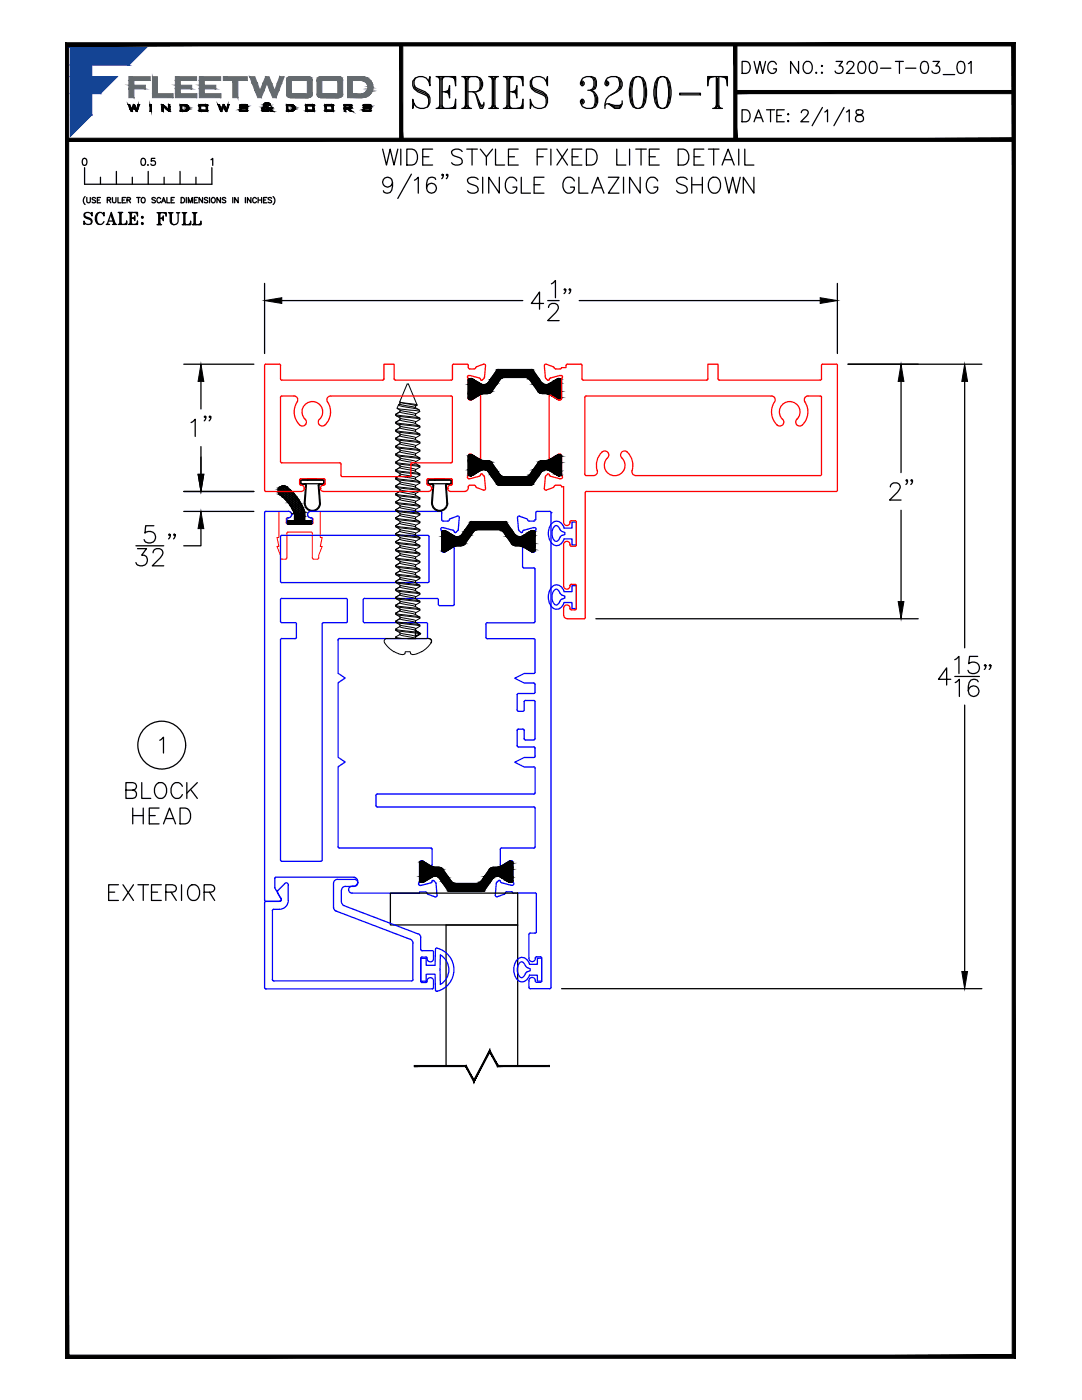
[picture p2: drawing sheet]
<svg xmlns="http://www.w3.org/2000/svg" width="216mm" height="279mm" viewBox="0 0 216 279" stroke-linecap="round" stroke-linejoin="round" font-family="sans-serif">
<!-- layer: 0 -->
<g fill="none" stroke="#000" stroke-width=".25">
<path d="M82.6 17.1l.3 .6 2.4 1.2 .2 .6M82.9 15.6a1.39 1.39 0 0 0 .5 2.1l1.4 .6a1.75 1.75 0 0 1 .7 2.8 1.75 1.75 0 0 1-2.9-.4l-.2-.9v1.8l.2-.9M85.5 16.2l.3-.9v1.8a1.83 1.83 0 0 0-1.4-1.8 1.83 1.83 0 0 0-2 .9v.9l.2 .6 .8 .6 1.4 .6a1.66 1.66 0 0 1 .5 2.4M87 15.3h3.9v1.8l-.2-1.8M87.3 15.3l.4 .3M87.5 15.3l.2 .6M87.7 15.3v6.3M88 15.6v5.7M88.2 15.3v6.3M88.2 18.3h1.5M88.5 15.3l-.3 .6M88.7 15.3l-.5 .3"/>
<path d="M89.7 17.1v2.4l-.2-1.2zM89.7 17.7l-.5 .6 .5 .6M89.7 18l-1 .3 1 .3M89.7 15.3l1.2 .3M90.2 15.3l.7 .6M90.4 15.3l.5 .9M92.1 15.3h3a1.54 1.54 0 0 1 1.2 1.5 1.54 1.54 0 0 1-1.2 1.5h-1.7M92.4 15.3l.5 .3M92.6 15.3l.3 .6M92.9 15.3v6.3M93.1 15.6v5.7M93.4 15.3v6.3"/>
<path d="M93.6 15.3l-.2 .6M93.9 15.3l-.5 .3M94.3 18.3l.5 .3 1 3h.5l.2-.6v-.6M94.8 18.6l1.3 2.4h.2l.2-.3M95.1 15.3l.5 .3 .2 .6v1.2l-.2 .6-.5 .3M95.8 15.9l.3 .6v.6l-.3 .6M97.5 15.3h2M97.8 15.3l.4 .3M98 15.3l.2 .6M98.2 15.3v6.3M98.5 15.6v5.7M98.7 15.3v6.3"/>
<path d="M99 15.3l-.3 .6M99.2 15.3l-.5 .3M100.4 15.3h4v1.8l-.3-1.8M100.7 15.3l.5 .3M100.9 15.3l.3 .6M101.2 15.3v6.3M101.4 15.6v5.7M101.7 18.3h1.4M101.7 15.3v6.3M101.9 15.3l-.2 .6M102.2 15.3l-.5 .3M103.1 17.1v2.4l-.2-1.2z"/>
<path d="M103.1 17.7l-.5 .6 .5 .6M103.1 18l-.9 .3 .9 .3M103.1 15.3l1.3 .3M103.6 15.3l.8 .6M103.9 15.3l.5 .9M106.1 17.1l.2 .6 2.5 1.2 .2 .6M106.3 15.6a1.42 1.42 0 0 0 .5 2.1l1.5 .6a1.79 1.79 0 0 1 1 2.2 1.79 1.79 0 0 1-2 1.2 1.79 1.79 0 0 1-1.5-1.9v1.8l.3-.9M109 16.2l.2-.9v1.8a1.83 1.83 0 0 0-1.3-1.8 1.83 1.83 0 0 0-2.1 .9v.9l.3 .6 .7 .6 1.5 .6a1.66 1.66 0 0 1 .5 2.4M116.1 16.5h.2v.3h-.2zM116.1 16.2h.2l.3 .3v.3l-.3 .3h-.2l-.3-.3a1.46 1.46 0 0 1 1.3-1.5h.9l.8 .3 .2 .6v.9l-.2 .6-.8 .3M117.3 18a1.85 1.85 0 0 1 2 2.4l-.3 .6a1.84 1.84 0 0 1-3.2-.6v-.3l.3-.3h.2l.3 .3v.3l-.3 .3h-.2M117.8 15.3a1.58 1.58 0 0 1 0 2.7l.5 .3a3 3 0 0 1 .2 3l-.5 .3"/>
<path d="M118.5 15.6l.3 .6v.9l-.3 .6M118.8 18.9l.2 .6v.9l-.2 .6M121 16.5h.2v.3h-.2zM121 16.2h.2l.3 .3v.3l-.3 .3h-.2l-.3-.3a1.46 1.46 0 0 1 1.2-1.5h1a1.54 1.54 0 0 1 1 2.4l-.8 .6-1.2 .6a2.33 2.33 0 0 0-1.2 2.7M122.9 15.3l.5 .3a2.33 2.33 0 0 1-1.5 3.3M123.6 15.9l.3 .6v.6l-.3 .6M126.3 15.6l.8-.3h.5l.7 .3a6 6 0 0 1 0 5.7l-.7 .3h-.5l-.8-.3a6 6 0 0 1 0-5.7zM126.3 15.9a6.5 6.5 0 0 0 0 5.1M127.1 15.3l-.5 .3a8.2 8.2 0 0 0 0 5.7l.5 .3M127.6 15.3l.4 .3a8.2 8.2 0 0 1 0 5.7l-.4 .3M128.3 15.9a6.5 6.5 0 0 1 0 5.1M131.2 15.6l.8-.3h.4l.8 .3a5.8 5.8 0 0 1 0 5.7l-.8 .3h-.4l-.8-.3a5.8 5.8 0 0 1 0-5.7z"/>
<path d="M131.2 15.9a6.5 6.5 0 0 0 0 5.1M132 15.3l-.5 .3a8.2 8.2 0 0 0 0 5.7l.5 .3M132.4 15.3l.5 .3a8.2 8.2 0 0 1 0 5.7l-.5 .3M133.2 15.9a6.5 6.5 0 0 1 0 5.1M135.6 18.6h4.2v.3h-4.2zM141.5 15.3l-.3 1.8v-1.8h3.9v1.8l-.2-1.8M141.7 15.3l-.5 .9M142 15.3l-.8 .6M142.5 15.3l-1.3 .3M142.9 15.3v6.3M143.2 15.6v5.7M143.4 15.3v6.3"/>
<path d="M143.9 15.3l1.2 .3M144.4 15.3l.7 .6M144.7 15.3l.4 .9M148.1 12.3h.8a1.27 1.27 0 0 1 .8 1.2 1.27 1.27 0 0 1-.8 1.2h-.8zM150.5 12.3l.5 2.4 .6-2.4 .6 2.4 .6-2.4M154.9 12.8a.88 .88 0 0 0-1-.5 .88 .88 0 0 0-.7 .9 1.04 1.04 0 0 0 .2 1.1 1.04 1.04 0 0 0 1.2 .2l.3-.4v-.4h-.6M159.3 12.3v2.4l-1.5-2.4v2.4M160.5 12.6a.88 .88 0 0 1 1-.3 .88 .88 0 0 1 .6 .9 1.03 1.03 0 0 1-.2 1.1 1.03 1.03 0 0 1-1.2 .2 1.44 1.44 0 0 1-.2-1.9zM162.9 14.4l-.1 .1 .1 .2 .1-.2M163.9 13.2l.1-.1 .1 .1-.1 .1zM163.9 14.5l.1-.1 .1 .1-.1 .2zM166.8 12.3h1.3l-.7 .9a.77 .77 0 0 1 .8 .8 .77 .77 0 0 1-1 .7l-.4-.2-.2-.3"/>
<path d="M169 12.8l.2-.4 .7-.1a.59 .59 0 0 1 .4 .9l-1.4 1.5h1.6M171.5 12.4a.77 .77 0 0 1 1.1 .3 1.93 1.93 0 0 1-.2 1.8 .76 .76 0 0 1-1.1-.3 2.02 2.02 0 0 1 .2-1.8zM173.8 12.4a.8 .8 0 0 1 1.1 .3 2.02 2.02 0 0 1-.2 1.8 .76 .76 0 0 1-1.2-.3 2.02 2.02 0 0 1 .3-1.8zM175.7 13.6h2.1M178.7 12.3h1.6M179.5 12.3v2.4M180.7 13.6h2.1M184 12.4a.78 .78 0 0 1 1.1 .3 1.93 1.93 0 0 1-.2 1.8 .76 .76 0 0 1-1.1-.3 1.86 1.86 0 0 1 .2-1.8zM186.2 12.3h1.2l-.7 .9a.79 .79 0 0 1 .8 1.1 .79 .79 0 0 1-1.3 .2l-.3-.3M188.2 14.9h2.3M191.3 12.4a.8 .8 0 0 1 1.1 .3 2.02 2.02 0 0 1-.2 1.8 .74 .74 0 0 1-1.1-.3 1.93 1.93 0 0 1 .2-1.8zM193.2 12.7l.6-.4v2.4"/>
<path d="M16.6 31.7a.47 .47 0 0 1 .7 .2v.3a.61 .61 0 0 1-.5 .8 .9 .9 0 0 1-.2-1.3zM16.9 33.5v3.3h25.4v-3.3M17 39.2a1.05 1.05 0 0 0 0 1.6M17.3 39.4v.8l.3 .3 .4-.2v-.9M19.1 39.6l-.3-.2-.3 .1-.1 .3 .6 .2 .1 .3-.3 .2-.4-.2M19.4 39.9h.4M20.1 39.4h-.7v1.1h.7M20.1 35.4v1.4M21.4 39.9h.6l.1-.3-.2-.2h-.5v1.1M21.7 39.9l.4 .6M22.4 39.4v.8l.3 .3 .4-.2v-.9M23.2 34.2v2.6"/>
<path d="M23.5 39.4v1.1h.6M24.4 39.9h.4M25 39.4h-.6v1.1h.6M25.3 39.9h.6l.1-.3-.2-.2h-.5v1.1M25.7 39.9l.3 .6M26.4 35.4v1.4M27.3 39.4h.7M27.6 39.4v1.1M28.3 39.6l.1-.1a.47 .47 0 0 1 .6 .5 .47 .47 0 0 1-.7 .3zM28.3 31.7a.47 .47 0 0 1 .7 .2v.3a.61 .61 0 0 1-.5 .8 .9 .9 0 0 1-.2-1.3zM29.5 32.9h.1M29.6 34.2v2.6"/>
<path d="M30.9 31.6h-.7v.6a.49 .49 0 0 1 .7 0 .49 .49 0 0 1-.1 .7 .49 .49 0 0 1-.7-.2M31 39.6l-.2-.2-.4 .1v.3l.5 .2 .1 .3-.2 .2-.5-.2M32.1 39.7a.38 .38 0 0 0-.5-.3 .38 .38 0 0 0-.3 .4v.3a.38 .38 0 0 0 .3 .4 .38 .38 0 0 0 .5-.3M32.8 35.4v1.4M33.3 39.4v1.1h.6M34.1 39.9h.4M34.8 39.4h-.7v1.1h.7M35.9 34.2v2.6M36.1 39.4a.57 .57 0 0 1 .7 .3 .57 .57 0 0 1-.2 .7l-.5 .1zM37.2 39.4v1.1M38.8 39.9h.4M39.1 35.4v1.4"/>
<path d="M39.4 39.4h-.6v1.1h.6M40.4 39.4v1.1l-.7-1.1v1.1M41.4 39.6l-.2-.2-.3 .1-.1 .3 .6 .2v.3l-.2 .2-.4-.2M41.8 39.4v1.1M42.1 31.9l.3-.3v1.4M42.3 39.6l.1-.1a.47 .47 0 0 1 .6 .5 .47 .47 0 0 1-.7 .3l-.2-.2zM44 39.4v1.1l-.7-1.1v1.1M45 39.6l-.2-.2-.5 .2 .1 .2 .6 .4-.2 .3-.5-.2M46.4 39.4v1.1M47.5 39.4v1.1l-.7-1.1v1.1M49 39.4v1.1M50.1 39.4v1.1l-.7-1.1v1.1"/>
<path d="M51.2 39.7a.38 .38 0 0 0-.5-.3 .38 .38 0 0 0-.3 .4v.3a.38 .38 0 0 0 .3 .4 .38 .38 0 0 0 .5-.3M51.5 39.9h.7M51.5 39.4v1.1M52.2 39.4v1.1M52.6 39.9h.4M53.3 39.4h-.7v1.1h.7M54.2 39.6l-.2-.2-.5 .2 .1 .2 .5 .3v.3l-.4 .1-.2-.2M54.5 39.2a1.05 1.05 0 0 1 0 1.6M87 21.6h3.9v-1.8l-.2 1.8M87.7 21.3l-.4 .3M87.7 21l-.2 .6M88.2 21l.3 .6"/>
<path d="M88.2 21.3l.5 .3M90.9 21l-.7 .6M90.9 21.3l-1.2 .3M90.9 20.7l-.5 .9M92.1 21.6h2M92.9 21.3l-.5 .3M92.9 21l-.3 .6M93.4 21l.2 .6M93.4 21.3l.5 .3M95.6 20.4l.2 .6 .3 .3h.2M97.5 21.6h2M98.2 21.3l-.4 .3"/>
<path d="M98.2 21l-.2 .6M98.7 21l.3 .6M98.7 21.3l.5 .3M100.4 21.6h4v-1.8l-.3 1.8M101.2 21.3l-.5 .3M101.2 21l-.3 .6M101.7 21l.2 .6M101.7 21.3l.5 .3M104.4 21.3l-1.3 .3M104.4 20.7l-.5 .9M104.4 21l-.8 .6M116.1 20.1h.2v.3h-.2z"/>
<path d="M124.1 20.1v.6l-.5 .9h-.9l-1.2-.9 1.2 .6h.9l.3-.3M124.1 20.7l-.5 .3h-.9l-1.7-.3-.3 .3M142.2 21.6h2M142.9 21.3l-.4 .3M142.9 21l-.2 .6M143.4 21l.3 .6M143.4 21.3l.5 .3M148.1 21.9h.8a1.27 1.27 0 0 1 .8 1.2 1.27 1.27 0 0 1-.8 1.2h-.8zM150.5 24.3l.9-2.4 .9 2.4M150.8 23.5h1.1M153 21.9h1.6M153.8 21.9v2.4"/>
<path d="M155 23.1h.9M156.5 21.9h-1.5v2.4h1.5M157.3 22.7l.1 .1-.1 .1-.1-.1zM157.3 24.1l.1 .1-.1 .1-.1-.1zM159.9 22.5l.2-.5a.78 .78 0 0 1 1.1 .1 .75 .75 0 0 1-.3 1.1l-1.1 1.1h1.6M164.1 21.4l-2 3.7M164.6 22.4l.5-.5v2.4M168.4 21.4l-2 3.7M168.9 22.4l.6-.5v2.4M170.9 22a.49 .49 0 0 0 .3 .8 .99 .99 0 0 1 1.1 1 .83 .83 0 0 1-.9 .5 .83 .83 0 0 1-.7-.8 1.11 1.11 0 0 1 1.1-.7 .47 .47 0 0 0 .3-.8l-.4-.1zM16.9 43.1a1.71 1.71 0 0 0 1.2 .7l.1 .2M17 42.5a.48 .48 0 0 0 .2 .8l.7 .2a.71 .71 0 0 1 .3 1.1 .71 .71 0 0 1-1.1 .1l-.3-.6v.7l.1-.3"/>
<path d="M18.2 42.7l.2-.3v.7a.89 .89 0 0 0-.7-.7 .89 .89 0 0 0-.9 .3v.4a1.88 1.88 0 0 0 1.3 .8l.1 .2-.1 .6M19.4 42.7a1.55 1.55 0 0 0 0 1.8M19.8 42.4a1.49 1.49 0 0 0 0 2.4M20.6 42.7l.1-.3v.7a.87 .87 0 0 0-.9-.7 .87 .87 0 0 0-.8 .9 1.05 1.05 0 0 0 .3 1.1 1.05 1.05 0 0 0 1.1 .3l.3-.5M21.2 44.8h.7M21.3 44.8l.1-.1 .3 .1M21.4 44.7l.8-2.3 .8 2.4M21.7 44.1h1M22.1 42.7l.7 2.1M22.2 42.7l.7 2.1M22.4 44.8h.8M22.8 44.7l-.2 .1"/>
<path d="M22.8 44.6l-.1 .2M22.9 44.6l.2 .2M23.6 44.8h1.7v-.7l-.1 .7M23.6 42.4h.9M23.7 42.4l.2 .1M23.8 42.4l.1 .2M23.9 42.4v2.4M23.9 44.7l-.2 .1M23.9 44.6l-.1 .2M24 42.5v2.2M24.2 42.4v2.4M24.2 44.6l.1 .2"/>
<path d="M24.2 44.7l.2 .1M24.3 42.4l-.1 .2M24.4 42.4l-.2 .1M25.3 44.5l-.2 .3M25.3 44.6l-.4 .2M25.3 44.7l-.6 .1M25.6 42.4h1.8v.7l-.1-.7M25.6 44.8h1.8v-.7l-.1 .7M25.7 42.4l.3 .1M25.9 42.4l.1 .2M26 42.4v2.4M26 44.7l-.3 .1"/>
<path d="M26 44.6l-.1 .2M26.1 42.5v2.2M26.2 42.4v2.4M26.2 43.5h.7M26.2 44.6l.1 .2M26.2 44.7l.2 .1M26.3 42.4l-.1 .2M26.4 42.4l-.2 .1M26.9 43.1v.9l-.1-.5zM26.9 43.3l-.2 .2 .2 .3M26.9 43.4l-.5 .1 .5 .1M26.9 42.4l.5 .1"/>
<path d="M27.1 42.4l.3 .2M27.2 42.4l.2 .3M27.4 44.5l-.2 .3M27.4 44.6l-.3 .2M27.4 44.7l-.5 .1M28.2 43.3l.3-.1 .1 .2-.3 .1zM28.2 44.6l.3-.1 .1 .2-.3 .1zM28.3 43.3l.2 .1zM28.3 44.6l.2 .1zM31.3 42.4h1.9v.7l-.2-.7M31.3 44.8h.9M31.5 42.4l.2 .1"/>
<path d="M31.6 42.4l.1 .3M31.7 42.4v2.4M31.7 44.7l-.2 .1M31.7 44.6l-.1 .2M31.8 42.5v2.2M31.9 42.4v2.4M31.9 43.6h.7M31.9 44.6l.1 .2M31.9 44.7l.2 .1M32 42.4l-.1 .3M32.1 42.4l-.2 .1M32.2 40.5l.4-1.1 .4 1.1"/>
<path d="M32.4 40.1h.5M32.6 43.1v.9l-.1-.4zM32.6 43.4l-.2 .2 .2 .2M32.6 43.5l-.5 .1 .5 .1M32.6 42.4l.6 .1M32.8 42.4l.4 .3M32.9 42.4l.3 .4M33.6 42.4h.9M33.7 42.4l.3 .1M33.8 42.4l.2 .3M34 42.4v1.8a.8 .8 0 0 0 .8 .6 .8 .8 0 0 0 .7-.6v-1.7M34.1 42.5v1.8l.1 .2"/>
<path d="M34.2 42.4v1.9l.1 .3 .3 .2M34.3 42.4l-.1 .3M34.4 42.4l-.2 .1M35.2 42.4h.7M35.3 42.4l.2 .1 .3-.1M36.3 44.8h1.7v-.6l-.1 .6M36.3 42.4h1M36.5 42.4l.2 .1M36.6 42.4l.1 .3M36.7 42.4v2.4M36.7 44.7l-.2 .1M36.7 44.6l-.1 .2"/>
<path d="M36.8 42.5v2.2M36.9 42.4v2.4M36.9 44.6l.1 .2M36.9 44.7l.2 .1M37 42.4l-.1 .3M37.1 42.4l-.2 .1M37.6 40.5v-1.1l.4 1.1 .4-1.1v1.1M38 44.5l-.2 .3M38 44.6l-.3 .2M38 44.7l-.5 .1M38.4 44.8h1.7v-.6l-.1 .6M38.4 42.4h.9"/>
<path d="M38.5 42.4l.2 .1M38.6 42.4l.1 .3M38.7 42.4v2.4M38.7 44.7l-.2 .1M38.7 44.6l-.1 .2M38.8 42.5v2.2M39 42.4v2.4M39 44.6l.1 .2M39 44.7l.2 .1M39.1 42.4l-.1 .3M39.2 42.4l-.2 .1M40.1 44.5l-.2 .3"/>
<path d="M40.1 44.6l-.3 .2M40.1 44.7l-.6 .1M36.7 72.7h14M40.1 76.1v5.5M169.2 72.7h14M179.8 76.1v18.2M36.7 98.1h14M38.1 84.3l.9-.6v3.4M40.1 89.1v5.6M41.1 83.2l-.2 .1-.1-.1 .1-.2a.64 .64 0 0 1-.1 1M42.1 83.2l-.2 .1-.2-.1 .2-.2 .2 .2v.3l-.4 .5M55.7 98.1v.1"/>
<path d="M55.7 97.8v.1M55.7 98.2h.2M55.7 97.9h.2M55.7 97.9v.1M55.7 98.2v.1M55.8 97.5h.1M55.9 98.6h.1M55.9 98.6l.1 .1M55.9 98.2l.1 .2M55.9 97.9l.1 .1M55.9 97.5l.1 .2M56 97.3v.1"/>
<path d="M56 98.4h.2M56 98h.2M56 97.7h.2M56 97.4h.2M56 97.4l-.1 .1M56 97.7l-.1 .2M56 98l-.1 .2M56 98.4l-.1 .2M56.1 98.7h.1M56.2 98.7l.1 .2M56.2 98.4l.1 .2M56.2 98l.1 .2"/>
<path d="M56.2 97.7l.1 .2M56.2 97.4l.1 .1M56.3 97.2h.1M56.3 98.9h.2M56.3 98.6h.2M56.3 98.2h.2M56.3 97.9h.2M56.3 97.5h.2M56.3 97.2h.2M56.3 97.2l-.1 .2M56.3 97.5l-.1 .2M56.3 97.9l-.1 .1"/>
<path d="M56.3 98.2l-.1 .2M56.3 98.6l-.1 .1M56.3 98.9h.1M56.5 98.9l.1 .2M56.5 98.6l.1 .1M56.5 98.2l.1 .2M56.5 97.9l.1 .1M56.5 97.5l.1 .2M56.5 97.2l.1 .2M56.6 97.1l-.1 .1M56.6 99.1h.2M56.6 98.7h.2"/>
<path d="M56.6 98.4h.2M56.6 98h.2M56.6 97.7h.2M56.6 97.4h.2M56.6 97.4l-.1 .1M56.6 97.7l-.1 .2M56.6 98l-.1 .2M56.6 98.4l-.1 .2M56.6 98.7l-.1 .2M56.6 99.1v.1M56.8 99.1l.1 .2M56.8 98.7l.1 .2"/>
<path d="M56.8 98.4l.1 .2M56.8 98l.1 .2M56.8 97.7l.1 .2M56.8 97.4l.1 .1M56.9 97.2l-.1 .2M56.9 99.3h.2M56.9 98.9h.2M56.9 98.6h.2M56.9 98.2h.2M56.9 97.9h.2M56.9 97.5h.2M56.9 97.5l-.1 .2"/>
<path d="M56.9 97.9l-.1 .1M56.9 98.2l-.1 .2M56.9 98.6l-.1 .1M56.9 98.9l-.1 .2M56.9 99.3l-.1 .1M57 99.6h.1M57.1 99.6l.1 .2M57.1 99.3l.1 .1M57.1 98.9l.1 .2M57.1 98.6l.1 .1M57.1 98.2l.1 .2M57.1 97.9l.1 .1"/>
<path d="M57.1 97.5l.1 .2M57.2 97.4l-.1 .1M57.2 99.8h.1M57.2 99.8h.2M57.2 99.4h.2M57.2 99.1h.2M57.2 98.7h.2M57.2 98.4h.2M57.2 98h.2M57.2 97.7h.2M57.2 97.7l-.1 .2M57.2 98l-.1 .2"/>
<path d="M57.2 98.4l-.1 .2M57.2 98.7l-.1 .2M57.2 99.1l-.1 .2M57.2 99.4l-.1 .2M57.4 99.8l.1 .1M57.4 99.4l.1 .2M57.4 99.1l.1 .2M57.4 98.7l.1 .2M57.4 98.4l.1 .2M57.4 98l.1 .2M57.4 97.7l.1 .2M57.5 97.6l-.1 .1"/>
<path d="M57.5 99.9h.2M57.5 99.6h.2M57.5 99.3h.2M57.5 98.9h.2M57.5 98.6h.2M57.5 98.2h.2M57.5 97.9h.2M57.5 97.9l-.1 .1M57.5 98.2l-.1 .2M57.5 98.6l-.1 .1M57.5 98.9l-.1 .2M57.5 99.3l-.1 .1"/>
<path d="M57.5 99.6l-.1 .2M57.5 99.9v.2M57.7 99.9l.1 .2M57.7 99.6l.1 .2M57.7 99.3l.1 .1M57.7 98.9l.1 .2M57.7 98.6l.1 .1M57.7 98.2l.1 .2M57.7 97.9l.1 .1M57.7 97.8v.1M57.8 99.8h.2M57.8 99.4h.2"/>
<path d="M57.8 99.1h.2M57.8 98.7h.2M57.8 98.4h.2M57.8 98h.2M57.8 98l-.1 .2M57.8 98.4l-.1 .2M57.8 98.7l-.1 .2M57.8 99.1l-.1 .2M57.8 99.4l-.1 .2M57.8 99.8l-.1 .1M58 99.8l.1 .1M58 99.4l.1 .2"/>
<path d="M58 99.1l.1 .2M58 98.7l.1 .2M58 98.4l.1 .2M58.1 98.1v.1M58.1 99.9h.2M58.1 99.6h.2M58.1 99.3h.2M58.1 98.9h.2M58.1 98.6h.2M58.1 98.2h.1M58.1 98.2l-.1 .2M58.1 98.6l-.1 .1"/>
<path d="M58.1 98.9l-.1 .2M58.1 99.3l-.1 .1M58.1 99.6l-.1 .2M58.1 99.9l-.1 .2M58.3 99.9l.1 .2M58.3 99.6l.1 .2M58.3 99.3l.1 .1M58.3 98.9l.1 .2M58.3 98.6l.1 .1M58.4 98.4l-.1 .2M58.4 99.8h.2M58.4 99.4h.2"/>
<path d="M58.4 99.1h.2M58.4 98.7h.2M58.4 98.7l-.1 .2M58.4 99.1l-.1 .2M58.4 99.4l-.1 .2M58.4 99.8l-.1 .1M58.6 99.8l.1 .1M58.6 99.4l.1 .2M58.6 99.1l.1 .2M58.6 98.7l.1 .2M58.6 98.7h.1M58.7 99.9h.2"/>
<path d="M58.7 99.6h.2M58.7 99.3h.2M58.7 98.9h.1M58.7 98.9l-.1 .2M58.7 99.3l-.1 .1M58.7 99.6l-.1 .2M58.7 99.9l-.1 .2M58.9 99.9l.1 .2M58.9 99.6l.1 .2M58.9 99.3l.1 .1M59 99.1l-.1 .2M59 99.8h.2"/>
<path d="M59 99.4h.2l.1 .2M59 99.4l-.1 .2M59 99.8l-.1 .1M59.2 99.8l.1 .1M59.3 99.9h.2M59.3 99.6h.1M59.3 99.6l-.1 .2M59.3 99.9l-.1 .2M59.5 99.9l.1 .2M59.5 99.9h.1M59.9 95.9v.6l.2 .2M60.1 96.7h.7l.2 .1-.3 3.6a1.61 1.61 0 0 0 1.6 1.6 1.61 1.61 0 0 0 1.6-1.6"/>
<path d="M60.1 95.7l3.1-.2v.2M60.1 95.8h4.4l.1 .6-.1 .1h-4.3zM60.1 95.7l-.2 .1M60.8 96.5l.3 .3M61.1 96.9l-.2 3.5a1.45 1.45 0 0 0 1.4 1.5 1.45 1.45 0 0 0 1.5-1.5M61.3 95.8l.1-.1v.1M61.4 95.7h3.2l.1 .1M63.5 96.9l.3 3.5M63.8 96.5l-.3 .3M63.8 96.7l-.1 .2 .2 3.5M64.7 95.9v.7l-.9 .1M85.3 95.9v.6l.2 .2"/>
<path d="M85.5 96.7h.7l.2 .1-.3 3.6M85.5 95.7l3.1-.2v.2M85.5 95.8h4.4l.1 .6-.1 .1h-4.3zM85.5 95.7l-.2 .1M86.2 96.5l.3 .3M86.5 96.9l-.2 3.5M86.7 95.8l.1-.1v.1M86.8 95.7h3.2l.1 .1M88.9 96.9l.3 3.5M89.2 96.5l-.3 .3M90.1 95.9v.7l-1 .2 .2 3.6M177.7 97.2a.85 .85 0 0 1 .6-.8h.7a.84 .84 0 0 1 .5 1.3l-2 2.1h2.3"/>
<path d="M181.1 95.9l-.2 .1-.1-.1 .1-.2a.64 .64 0 0 1-.1 1M182.1 95.9l-.2 .1-.2-.1 .2-.2 .2 .2v.3l-.4 .5M27.1 108.9h5.6M27.4 109.5h1.8l-.9 1.3a1.1 1.1 0 0 1 1.1 1.3 1.1 1.1 0 0 1-1.5 .8l-.5-.1-.3-.5M30.5 110.3a.83 .83 0 0 1 .7-.8h.6a.85 .85 0 0 1 .5 1.3l-1.9 2.1h2.3M30.7 104.9h-1.6l-.2 1.5a1.21 1.21 0 0 1 1.8 0 1.21 1.21 0 0 1-.2 1.8 1.21 1.21 0 0 1-1.7-.5M34 106.7l-.2 .2-.2-.2 .2-.1 .2 .1v.3l-.4 .5M35 106.7l-.2 .2-.2-.2 .2-.1 .2 .1v.3l-.4 .5M36.7 102.1h14M40.1 105.5v3.4h-3.4M57.6 100.3h.1M57.7 100.3l.1 .2"/>
<path d="M57.8 100.5h.2M57.8 100.1h.2M57.8 100.1l-.1 .2M57.8 100.5h.1M58 100.8h.1M58 100.8l.1 .1M58 100.5l.1 .1M58 100.1l.1 .2M58.1 101h.2M58.1 100.6h.2M58.1 100.3h.2M58.1 100.3l-.1 .2"/>
<path d="M58.1 100.6l-.1 .2M58.3 101l.1 .1M58.3 100.6l.1 .2M58.3 100.3l.1 .2M58.4 101.5h.2M58.4 101.1h.2M58.4 100.8h.2M58.4 100.5h.2M58.4 100.1h.2M58.4 100.1l-.1 .2M58.4 100.5l-.1 .1M58.4 100.8l-.1 .2"/>
<path d="M58.4 101.1l-.1 .2M58.6 101.8h.1M58.6 101.8l.1 .2M58.6 101.5l.1 .2M58.6 101.1l.1 .2M58.6 100.8l.1 .2M58.6 100.5l.1 .1M58.6 100.1l.1 .2M58.7 102h.2M58.7 101.7h.2M58.7 101.3h.2M58.7 101h.2"/>
<path d="M58.7 100.6h.2M58.7 100.3h.2M58.7 100.3l-.1 .2M58.7 100.6l-.1 .2M58.7 101l-.1 .1M58.7 101.3l-.1 .2M58.7 101.7l-.1 .1M58.7 102h.1M58.8 102.3h.1M58.9 102l.1 .2M58.9 102.3l.1 .2M58.9 101.7l.1 .1"/>
<path d="M58.9 101l.1 .1M58.9 101.3l.1 .2M58.9 100.3l.1 .2M58.9 100.6l.1 .2M59 102.5h.2M59 102.2h.2M59 101.8h.2M59 101.5h.2M59 101.1h.2M59 100.8h.2M59 100.5h.2M59 100.1h.2"/>
<path d="M59 100.1l-.1 .2M59 100.5l-.1 .1M59 100.8l-.1 .2M59 101.1l-.1 .2M59 101.5l-.1 .2M59 101.8l-.1 .2M59 102.2l-.1 .1M59 102.5h.1M59.2 102.2l.1 .1M59.2 102.5l.1 .1M59.2 101.8l.1 .2M59.2 101.5l.1 .2"/>
<path d="M59.2 100.8l.1 .2M59.2 101.1l.1 .2M59.2 100.5l.1 .1M59.2 100.1l.1 .2M59.3 102.3h.2M59.3 102h.2M59.3 101.7h.2M59.3 101.3h.2M59.3 101h.2M59.3 100.6h.2M59.3 100.3h.2M59.3 100.3l-.1 .2"/>
<path d="M59.3 100.6l-.1 .2M59.3 101l-.1 .1M59.3 101.3l-.1 .2M59.3 101.7l-.1 .1M59.3 102l-.1 .2M59.3 102.3l-.1 .2M59.5 102.3l.1 .2M59.5 102l.1 .2M59.5 101.7l.1 .1M59.5 101.3l.1 .2M59.5 101l.1 .1M59.5 100.6l.1 .2"/>
<path d="M59.5 100.3l.1 .2M59.6 102.5h.2M59.6 102.2h.2M59.6 101.8h.2M59.6 101.5h.2M59.6 101.1h.2M59.6 100.8h.2M59.6 100.5h.2M59.6 100.1h.1M59.6 100.1l-.1 .2M59.6 100.5l-.1 .1M59.6 100.8l-.1 .2"/>
<path d="M59.6 101.1l-.1 .2M59.6 101.5l-.1 .2M59.6 101.8l-.1 .2M59.6 102.2l-.1 .1M59.6 102.5v.1M59.8 102.5v.1M59.8 102.2l.1 .1M59.8 101.8l.1 .2M59.8 101.5l.1 .2M59.8 101.1l.1 .2M59.8 100.8l.1 .2M59.8 100.5l.1 .1"/>
<path d="M59.8 100.4v.1M59.9 102.3h.2M59.9 102h.2M59.9 101.7h.2M59.9 101.3h.2M59.9 101h.2M59.9 100.6h.1M59.9 100.6l-.1 .2M59.9 101l-.1 .1M59.9 101.3l-.1 .2M59.9 101.7l-.1 .1M59.9 102l-.1 .2"/>
<path d="M59.9 102.3l-.1 .2M60.1 102.3l.1 .2M60.1 102l.1 .2M60.1 101.7l.1 .1M60.1 101.3l.1 .2M60.1 101l.1 .1M60.1 100.9v.1M60.2 102.5h.2M60.2 102.2h.2M60.2 101.8h.2M60.2 101.5h.2M60.2 101.1h.1"/>
<path d="M60.2 101.1l-.1 .2M60.2 101.5l-.1 .2M60.2 101.8l-.1 .2M60.2 102.2l-.1 .1M60.2 102.5v.1M60.4 102.5h.1M60.4 102.2l.1 .1M60.4 101.8l.1 .2M60.5 101.7l-.1 .1M60.5 102.3h.1M60.5 102h.1M60.5 102l-.1 .2"/>
<path d="M60.5 102.3l-.1 .2M86.1 100.4a1.6 1.6 0 0 0 1.6 1.6 1.6 1.6 0 0 0 1.6-1.6M89.2 100.4a1.45 1.45 0 0 1-1.5 1.5 1.45 1.45 0 0 1-1.4-1.5M179.8 101.8v18.3M82.9 125.9l.9 .5v.2l-.9 .4zM82.9 125.5v.4M83.8 126.4l-.9-.5v1.1M83.8 126.6l-.9 .4v.4h-1.5M85.6 127.4l.4 .3v.6M118.9 123.5h64.3"/>
</g>
<!-- layer: INERTIA -->
<path d="M57.1 103.6l.1-.2a.67 .67 0 0 0 1-.5 .67 .67 0 0 0-.6-.8h-1.9v5.2h-.4l.4 1.8h-.4l.7 1.7v.7l1 .1M57.3 111.3l-.3 .3M57.5 106.2h4.6M57.5 106.2l-.3 .2v4.9M62.1 106.2l.2 .2M62.3 106.4v4.9l.3 .3M62.4 103.6l.1 .7-.3 .3h-4.8l-.3-.3v-.7M62.5 103.6l-.2-.2a.68 .68 0 0 1-.9-.5 .68 .68 0 0 1 .6-.9l1.9 .1v5.2h.4l-.4 1.8h.4l-.7 1.7v.7l-.3 .1h-.7" fill="none" stroke="#f00" stroke-width=".2"/>
<!-- layer: PROFILE NUMBER -->
<g fill="none" stroke="#00f" stroke-width=".25">
<path d="M111.7 105.6a.72 .72 0 0 0-1-.6 2.01 2.01 0 0 0 .2 3 1.12 1.12 0 0 0 .9-.9l.4-.3M111.7 105.6l.5 .5M112.2 106.1l.5 .2v.4l-.5 .1M112.2 119.5l-.4 .3a1.03 1.03 0 0 1-.9 .9 1.88 1.88 0 0 1 .1-3.1l.3 .1a2.59 2.59 0 0 0 1.4 1.3v.4l-.5 .1M112.5 118.1h1.6v-1.2h.9v4.6h-.9v-1.3h-1.6M112.5 105.4h1.6v-1.2h.9v4.6h-.9v-1.3h-1.6M112.6 118.1a1.5 1.5 0 0 0-1.5-1.4 1.5 1.5 0 0 0-1.5 1.4 2.8 2.8 0 0 0 1.1 3.4 1.57 1.57 0 0 0 1.9-1.3M112.6 105.4a1.5 1.5 0 0 0-1.5-1.4 1.5 1.5 0 0 0-1.5 1.4 2.8 2.8 0 0 0 1.1 3.4 1.57 1.57 0 0 0 1.9-1.3M104.8 192.7a.73 .73 0 0 0-1-.7 2 2 0 0 0 .2 3.1l.5-.2 .3-.5M104.8 192.7l.5 .4M105.3 193.1l.5 .2v.4l-.5 .2M105.3 193.9l-.5 .4"/>
<path d="M105.7 192.4a1.5 1.5 0 0 0-1.5-1.3 1.5 1.5 0 0 0-1.5 1.3 2.8 2.8 0 0 0 1.1 3.5 1.54 1.54 0 0 0 1.8-1.3h1.6v1.2h.9v-4.6h-.9v1.2h-1.6"/>
</g>
<!-- layer: VENT -->
<g fill="none" stroke="#00f" stroke-width=".25">
<path d="M53 102.1h4.5M53.1 102l-.3 .3v77.3l.3 .3-.3 .2v17l.3 .3M57.2 103.6v.7l.3 .3h4.7l.1-.3v-.7M57.5 103.3h.1M57.5 103.3l-.3 .3M57.5 102a.65 .65 0 0 1 .7 .7 .65 .65 0 0 1-.7 .6M58.2 102.7h.1M61.4 102.7a.61 .61 0 0 1 .6-.6l25.9-.1 .3 .3-.1 1.4M61.4 102.7a.89 .89 0 0 0 .9 .7v.2M69.3 119.7v4.3M69.3 119.7l-.3-.3-12.9 .1-.1 .2v4.4l.2 .2h2.8l.2 .2-.1 2.7M85.6 116v-8.9l-.2-.3-29.3 .1-.1 .2v8.9"/>
<path d="M85.6 116l-.2 .3h-29.2l-.2-.3M87.5 119.7v.9l.2 .3M87.5 119.7l-.3-.3h-14.5l-.2 .2v4.4l.1 .2h12.5l.2 .3v2.7M88.1 103.7l.3 .3h1l.4-.5 1.4-.5h.3l.2 .3-.3 2.4M88.8 110.2l1.6-1 .2 .1 .1 11.3-.3 .3h-2.7M90.4 105.8l-1.9-.5a.35 .35 0 0 0-.5 .1 .35 .35 0 0 0 .1 .5v4l.2 .3 .5-.1M90.4 105.8l.2 .2M90.6 106l.1 .2M91.4 105.9l-.5 .4-.2-.2M91.5 105.7l-.1 .2M103.5 105.7l.5 .6 .3-.3M103.7 103l1.4 .5"/>
<path d="M103.7 103h-.3l-.1 .3 .2 2.4M104.5 105.8l-.2 .2M104.5 113.3h2l.3 .3-.1 10.6-.2 .1h-9.3M105.1 103.5l.5 .5h1l.2-.3M106.4 105.3a.41 .41 0 0 1 .6 .2 .41 .41 0 0 1-.2 .5v3.9M106.4 105.3l-1.9 .5M106.5 110.2l-.4-.1-1.6-.9-.2 .1v3.8l.2 .2M106.8 109.9l-.3 .3M107.2 102.1l2.5-.1 .3 .3M107.2 102l-.3 .2v1.5h-.1M109.9 102.3v94.9l-.2 .1h-4l-.2-.3v-1.3M109.9 102.3h.1"/>
<path d="M56.2 127.4l-.2 .3v43.9M59.2 127.2l-.3 .2h-2.7M67.7 127.4l-.2 .3v6.7l1.4 .9-1.4 1v14.8l1.4 1-1.4 .9v16M69.3 124l-.3 .3-4.4-.1-.3 .3v47.1M85.3 127.2l-.2 .2h-17.4M97 124.5v2.7l.1 .2 9.4 .1 .2 .1v6.6l-.2 .2h-1.9l-1.9 1 1.9 .9h1.9M97.2 124.3l-.2 .2M103.2 138.7v3l.1 .2 1 .1 .3-.2v-1.7M103.5 138.4l-.3 .3M104.8 139.8h1.7M104.9 139.8l-.3 .2M106.5 139.8l.3 .2"/>
<path d="M106.5 136.3l.3 .3M106.7 136.6l.1 1.5-.2 .3h-3.2M75.3 158.5l-.3 .2v2.1l.3 .3h31.2M106.5 153.1l.3 .2M106.7 140.1v7.4l-.2 .2-1.8-.1-.1-.2v-1.8l-.3-.1h-1l-.1 .3v3l.3 .3h3.1l.2 .2v1.6M106.8 153.3v4.9M106.8 158.2l-.3 .3h-31.2M106.8 150.9l-.3 .3h-1.9l-1.9 .9 1.9 1h1.9M53 179.9h2.7M54.8 175.3l.3-.3 15.5 .1a.91 .91 0 0 1 .8 .9 .91 .91 0 0 1-.8 .9M54.8 175.3l.1 1.9M54.8 177.2l1.3 2.1"/>
<path d="M55.4 178.2l.1-.5 1.4-1.4 .2-.1 .3 .1 .1 3.4a1.79 1.79 0 0 1-1.8 1.8M56.1 179.3a.39 .39 0 0 1-.4 .6M64.3 171.6l-.3 .3h-7.8l-.2-.3M67.5 169l.2 .2M67.7 169.2h18.3M70.2 176.9a.69 .69 0 0 0-.6 .6 .69 .69 0 0 0 .6 .7h13.5v-.2h1.2l.3 .1 .2 .4 1.4 .5 .3-.1 .1-.2M70.7 175.5h-3.4a.79 .79 0 0 0-.7 .8v4.8l.3 .6 15 5.8M70.7 176.9h-1.8a.83 .83 0 0 0-.8 .8l.1 2.5 .4 .5 14.9 5.7a.74 .74 0 0 1 .5 .7v2.5l.2 .1h2l.3 .3M70.7 175.5a.69 .69 0 0 1 .7 .7M71.4 176.2h.1M71.4 176.2a.69 .69 0 0 1-.7 .7M83.6 176.2l-.1 .3 .3 .2"/>
<path d="M83.8 176.7h.2M84.2 171.8h-.3l-.2 .3-.1 4.1M84.2 171.8l1.7 1M86 169.2l.2 .3M86.2 176l.3-.3 .4 .4M86.2 176l-.2 .2-2 .5M86.2 169.5v3.1l-.1 .2h-.2M86.9 176.1l.3 2.6M100.1 176.2l1.9 .5M100.1 176.2l-.5-.5-.6 .5-.2 2.5M100.1 169.2l-.3 .3 .1 3.2 .2 .1 1.5-1M101.8 171.8h.2"/>
<path d="M101.8 171.8h-.2M102 171.8l.3 .3M102.3 172.1v3.9a.35 .35 0 0 1 .2 .5 .35 .35 0 0 1-.5 .2M102.3 178.2h4.5M102.3 178.2l-.2-.2h-1l-.5 .5-1.4 .5-.2-.1-.2-.3M106.5 161l.3 .3M106.8 161.3v7.7M106.8 178.2l.2 .3M106.8 169l-.3 .2h-6.4M107 178.5v7.5M55.7 181.5h-1.1l-.2 .2v13.8l.1 .2 27.6 .1M81.9 187.5l.4 .2 .1 .5v7.3l-.3 .3"/>
<path d="M84 191.3h1v1.4h1.8l.2-3.4a4.3 4.3 0 0 1 3.6 4.2 4.3 4.3 0 0 1-3.6 4.3l-.1-.2-.1-3.2h-1.8v1.4h-1zM85.2 195.8a.64 .64 0 0 1 .6-.7 .64 .64 0 0 1 .7 .7v1.3l-.3 .3h-33.2M85.2 191.3l-.2-.3-1 .1v4.7M85.2 195.8l-.2 .3h-.8l-.2-.3M86.5 190v1.3a.65 .65 0 0 1-.7 .7 .65 .65 0 0 1-.6-.7M87.9 190.6v5.9M87.9 190.6a3.4 3.4 0 0 1 0 5.9M106.8 186.2h-1l-.3 .3v4.8a.65 .65 0 0 0 .7 .6 .65 .65 0 0 0 .6-.6M106.8 191.3l.3-.4 .9 .1 .1 .2v4.7l-.3 .1h-.7l-.3-.3M106.8 195.7a.65 .65 0 0 0-.6-.6 .65 .65 0 0 0-.7 .6M107 186l-.2 .2"/>
</g>
<!-- layer: I-Strut -->
<g fill="#000" stroke="#000" stroke-width=".2">
<path d="M93.7 75.6h.5zM93.7 94.9h.5z"/>
<path d="M93.8 75.5h.3zM93.8 75.5h.3z"/>
<path d="M93.8 75.5h.3zM93.8 75.5h.3z"/>
<path d="M93.8 79.7h.3zM93.8 79.7h.2z"/>
<path d="M93.8 75.5h.3zM93.8 75.5h.3z"/>
<path d="M93.8 75.5l.4 .1zM93.7 75.6h.5zM93.7 75.6h.5z"/>
<path d="M93.8 79.7h.3zM93.8 79.7h.3z"/>
<path d="M93.8 79.7h.3zM93.8 79.7h.3z"/>
<path d="M93.7 75.6h.5zM93.6 75.6h.6z"/>
<path d="M93.7 79.7h.5zM93.7 79.7h.5z"/>
<path d="M93.7 79.7h.5zM93.7 79.7h.4z"/>
<path d="M93.6 75.6l.7 .1zM93.6 75.7h.7z"/>
<path d="M93.6 79.7h.6zM93.6 79.7h.6z"/>
<path d="M93.6 75.7h.8zM93.6 75.7h.8z"/>
<path d="M93.6 79.6h.7zM93.6 79.6l.6 .1z"/>
<path d="M93.5 75.7l1 .1zM93.5 75.7l1 .1z"/>
<path d="M93.5 79.6h.9zM93.5 79.6h.8z"/>
<path d="M93.5 75.8l1.2 .1zM93.5 75.8l1.2 .1z"/>
<path d="M93.5 79.5h1zM93.5 79.5l.9 .1z"/>
<path d="M93.5 75.9h1.3zM93.5 75.9h1.3z"/>
<path d="M93.5 79.4h1.2zM93.5 79.4l1 .1z"/>
<path d="M93.4 75.9l1.7 .2-.3-.2zM93.4 75.9l1.7 .2h-1.7z"/>
<path d="M93.4 79.3h1.4zM93.4 79.3l1.3 .1z"/>
<path d="M93.4 76.1l2.3 .3-.6-.3zM93.4 76.1l2.3 .3h-2.3z"/>
<path d="M93.4 79.1l1.4 .2 .3-.2zM93.4 79.1l1.4 .2h-1.4z"/>
<path d="M93.4 76.4l2.7 .3-.4-.3zM93.4 76.4l2.7 .3h-2.7z"/>
<path d="M93.4 78.8l1.7 .3 .6-.3zM93.4 78.8l1.7 .3h-1.7z"/>
<path d="M93.4 78.7l2.3 .1 .2-.1zM93.4 78.7l2.3 .1h-2.3z"/>
<path d="M93.4 76.7h2.8zM93.4 76.7h2.8z"/>
<path d="M93.4 78.6h2.7zM93.4 78.6l2.5 .1z"/>
<path d="M93.4 76.7h2.8zM93.4 76.7h2.8z"/>
<path d="M93.4 76.7l2.9 .1zM93.4 76.7l2.9 .1z"/>
<path d="M93.4 78.6h2.9zM93.4 78.6h2.7z"/>
<path d="M93.4 78.6h3.1zM93.4 78.6h2.9z"/>
<path d="M93.4 78.5h4.1zM93.4 78.5l3.9 .1z"/>
<path d="M93.4 78.5h4.3zM93.4 78.5h4.1z"/>
<path d="M93.4 78.4h4.5zM93.4 78.4l4.3 .1z"/>
<path d="M93.4 78.3l4.5 .1 .1-.1zM93.4 78.3l4.5 .1h-4.5z"/>
<path d="M93.4 78.1l4.6 .2 .1-.2zM93.4 78.1l4.6 .2h-4.6z"/>
<path d="M93.4 76.8l4.7 1.3 1-1.3zM93.4 76.8l4.7 1.3h-4.7z"/>
<path d="M96.9 76.7h2.2zM96.7 76.8h2.4z"/>
<path d="M97 76.7h2.1zM96.9 76.7h2.2z"/>
<path d="M97.2 76.6h2zM97 76.7h2.1z"/>
<path d="M97.3 76.5l1.9 .1 .1-.1zM97.3 76.5l1.9 .1h-2z"/>
<path d="M97.4 76.4l1.9 .1v-.1zM97.4 76.4l1.9 .1h-2z"/>
<path d="M97.8 75.8l1.5 .6 .5-.6zM97.8 75.8l1.5 .6h-1.9z"/>
<path d="M97.9 75.6l1.9 .2 .1-.2zM97.9 75.6l1.9 .2h-2z"/>
<path d="M98 75.5l1.9 .1 .1-.1zM98 75.5l1.9 .1h-2z"/>
<path d="M98.1 75.4h2.1zM98.1 75.4l1.9 .1h-2z"/>
<path d="M98.1 75.4h2.3zM98.1 75.4h2.1z"/>
<path d="M98.1 75.3h2.5zM98.1 75.3l2.3 .1z"/>
<path d="M99.4 73.7h6.8zM99.3 73.7h6.9z"/>
<path d="M99.3 73.7l6.9 .1zM99.3 73.8h6.9z"/>
<path d="M99.3 73.8h7zM99.2 73.8h7.1z"/>
<path d="M99.2 73.8h7.1zM99.2 73.8h7.1z"/>
<path d="M99.2 73.8l7.1 .1zM99.2 73.8l7.1 .1z"/>
<path d="M99.1 73.9l8.3 1.4-1.1-1.4zM99.1 73.9l8.3 1.4h-9.3z"/>
<path d="M104.9 75.3l2.5 .1zM104.9 75.3l2.5 .1z"/>
<path d="M105.1 75.4h2.3zM105.1 75.4h2.3z"/>
<path d="M105.3 75.4l2.2 .1zM105.3 75.4l2.2 .1z"/>
<path d="M105.4 75.5l2.2 .1-.1-.1zM105.4 75.5l2.2 .1h-2z"/>
<path d="M105.6 75.6l2.1 .2-.1-.2zM105.6 75.6l2.1 .2h-2z"/>
<path d="M105.7 75.8l2.4 .6-.4-.6zM105.7 75.8l2.4 .6h-1.9z"/>
<path d="M106.2 76.4l2 .1-.1-.1zM106.2 76.4l2 .1h-2z"/>
<path d="M106.2 76.5l2.1 .1zM106.2 76.5l2.1 .1h-2z"/>
<path d="M106.3 76.6l2.2 .1zM106.3 76.6l2.2 .1z"/>
<path d="M106.4 76.7h2.2zM106.4 76.7h2.2z"/>
<path d="M106.4 76.7l2.4 .1zM106.4 76.7l2.4 .1z"/>
<path d="M111.4 75.5h.3zM111.4 75.5h.3z"/>
<path d="M111.4 75.5h.3zM111.4 75.5h.3z"/>
<path d="M111.4 79.7h.3zM111.4 79.7h.2z"/>
<path d="M111.4 75.5h.3zM111.4 75.5h.3z"/>
<path d="M111.4 79.7h.3zM111.4 79.7h.3z"/>
<path d="M111.4 75.5l.4 .1zM111.4 75.5l.4 .1zM111.3 75.6h.5zM111.3 75.6h.5z"/>
<path d="M111.4 79.7h.3zM111.4 79.7h.3z"/>
<path d="M111.3 75.6h.5zM111.3 75.6h.5z"/>
<path d="M111.3 79.7h.5zM111.3 79.7h.5z"/>
<path d="M111.3 79.7h.5zM111.3 79.7h.4z"/>
<path d="M111.3 75.6h.6zM111.2 75.6h.7z"/>
<path d="M111.3 79.7h.6zM111.3 79.7h.5z"/>
<path d="M111.2 75.6l.8 .1zM111.1 75.7h.9z"/>
<path d="M111.2 79.6h.7zM111.2 79.6l.7 .1z"/>
<path d="M111.1 75.7h.9zM111 75.7h1z"/>
<path d="M111.1 79.6h.9zM111.1 79.6h.8z"/>
<path d="M111 75.7l1 .1zM110.9 75.8h1.1z"/>
<path d="M110.9 75.8l1.1 .1zM110.8 75.9h1.2z"/>
<path d="M111 79.5h1zM111 79.5l1 .1z"/>
<path d="M110.8 75.9h1.2zM110.7 75.9h1.3z"/>
<path d="M110.7 75.9l1.3 .5v-.5zM109.8 76.4l.9-.5 1.3 .5z"/>
<path d="M109.8 76.4l2.2 .3v-.3zM109.4 76.7l.4-.3 2.2 .3z"/>
<path d="M109.4 76.7h2.6zM109.3 76.7h2.7z"/>
<path d="M109.3 76.7h2.7zM109.3 76.7h2.7z"/>
<path d="M109.3 76.7l2.7 .1zM109.2 76.8h2.8z"/>
<path d="M106.4 76.8l5.6 1.3v-1.3zM106.4 76.8l5.6 1.3h-4.6z"/>
<path d="M107.4 78.1l4.6 .2v-.2zM107.4 78.1l4.6 .2h-4.5z"/>
<path d="M107.5 78.3l4.5 .1v-.1zM107.5 78.3l4.5 .1h-4.4z"/>
<path d="M107.6 78.4l4.4 .1zM107.6 78.4l4.4 .1z"/>
<path d="M107.8 78.5h4.2zM107.8 78.5h4.2z"/>
<path d="M108 78.5l4 .1zM108 78.5l4 .1z"/>
<path d="M109 78.6h3zM109 78.6h3z"/>
<path d="M109.2 78.6h2.8zM109.2 78.6h2.8z"/>
<path d="M109.4 78.6l2.6 .1zM109.4 78.6l2.6 .1z"/>
<path d="M109.6 78.7l2.4 .1v-.1zM109.6 78.7l2.4 .1h-2.2z"/>
<path d="M109.8 78.8l2.2 .5v-.5zM109.8 78.8l2.2 .5h-1.3z"/>
<path d="M110.7 79.3l1.3 .1zM110.7 79.3l1.3 .1z"/>
<path d="M110.8 79.4h1.2zM110.8 79.4l1.2 .1z"/>
<path d="M93.8 95h.3zM93.8 95h.3z"/>
<path d="M93.8 95l.3-.1zM93.8 94.9h.3z"/>
<path d="M93.8 90.7h.3zM93.8 90.7h.2z"/>
<path d="M93.8 94.9h.3zM93.8 94.9h.3z"/>
<path d="M93.8 94.9h.4zM93.7 94.9h.5zM93.7 94.9h.5z"/>
<path d="M93.8 90.8h.3zM93.8 90.8h.3z"/>
<path d="M93.8 90.8h.3zM93.8 90.8l.3-.1z"/>
<path d="M93.7 94.9h.5zM93.6 94.9h.6z"/>
<path d="M93.7 90.8h.5zM93.7 90.8h.5z"/>
<path d="M93.7 90.8h.5zM93.7 90.8h.4z"/>
<path d="M93.6 94.9l.7-.1zM93.6 94.8h.7z"/>
<path d="M93.6 90.8h.6zM93.6 90.8h.6z"/>
<path d="M93.6 94.8h.8zM93.5 94.8h.9z"/>
<path d="M93.6 90.9h.7zM93.6 90.8h.6z"/>
<path d="M93.5 94.8l1-.1zM93.5 94.7h1z"/>
<path d="M93.5 90.9h.9zM93.6 90.9h.7z"/>
<path d="M93.5 94.7l1.2-.1zM93.5 94.6h1.2z"/>
<path d="M93.5 91h1zM93.5 90.9h.9z"/>
<path d="M93.5 94.6h1.3zM93.4 94.6h1.4z"/>
<path d="M93.5 91.1h1.2zM93.5 91h1z"/>
<path d="M93.4 94.6l1.7-.3-.3 .3zM93.4 94.3v.3l1.7-.3z"/>
<path d="M93.4 91.1h1.4zM93.5 91.1h1.2z"/>
<path d="M93.4 94.3l2.3-.3-.6 .3zM93.4 94v.3l2.3-.3z"/>
<path d="M93.4 91.4l1.4-.3 .3 .3zM93.4 91.1v.3l1.4-.3z"/>
<path d="M93.4 94l2.7-.2-.4 .2zM93.4 93.8v.2l2.7-.2z"/>
<path d="M93.4 91.7l1.7-.3 .6 .3zM93.4 91.4v.3l1.7-.3z"/>
<path d="M93.4 91.8l2.3-.1 .2 .1zM93.4 91.7v.1l2.3-.1z"/>
<path d="M93.4 93.8h2.8zM93.4 93.8h2.8z"/>
<path d="M93.4 91.9l2.5-.1 .2 .1zM93.4 91.8v.1l2.5-.1z"/>
<path d="M93.4 93.8l2.8-.1zM93.4 93.7h2.8z"/>
<path d="M93.4 93.7h2.9zM93.4 93.7h2.9z"/>
<path d="M93.4 91.9h2.9zM93.4 91.9h2.7z"/>
<path d="M93.4 91.9h3.1zM93.4 91.9h2.9z"/>
<path d="M93.4 92h4.1zM93.4 91.9h3.9z"/>
<path d="M93.4 92h4.3zM93.4 92h4.1z"/>
<path d="M93.4 92.1l4.3-.1 .2 .1zM93.4 92v.1l4.3-.1z"/>
<path d="M93.4 92.2l4.5-.1 .1 .1zM93.4 92.1v.1l4.5-.1z"/>
<path d="M93.4 92.4l4.6-.2 .1 .2zM93.4 92.2v.2l4.6-.2z"/>
<path d="M93.4 93.7l4.7-1.3 1 1.3zM93.4 92.4v1.3l4.7-1.3z"/>
<path d="M96.9 93.8h2.2zM96.7 93.7h2.4z"/>
<path d="M97 93.8h2.1zM96.9 93.8h2.2z"/>
<path d="M97.2 93.9h2zM97 93.8h2.1z"/>
<path d="M97.3 94l1.9-.1 .1 .1zM97.2 93.9l.1 .1 1.9-.1z"/>
<path d="M97.4 94.1l1.9-.1v.1zM97.3 94l.1 .1 1.9-.1z"/>
<path d="M97.8 94.7l1.5-.6 .5 .6zM97.4 94.1l.4 .6 1.5-.6z"/>
<path d="M97.9 94.9l1.9-.2 .1 .2zM97.8 94.7l.1 .2 1.9-.2z"/>
<path d="M98 95l1.9-.1 .1 .1zM97.9 94.9l.1 .1 1.9-.1z"/>
<path d="M98.1 95.1h2.1zM98 95h2z"/>
<path d="M98.1 95.1h2.3zM98.1 95.1h2.1z"/>
<path d="M98.1 95.1h2.5zM98.1 95.1h2.3z"/>
<path d="M99.4 96.8l6.8-.1zM99.3 96.7h6.9z"/>
<path d="M99.3 96.7h6.9zM99.3 96.7h6.9z"/>
<path d="M99.3 96.7h7zM99.2 96.7h7.1z"/>
<path d="M99.2 96.7h7.1zM99.2 96.7h7.1z"/>
<path d="M99.2 96.7l7.1-.1zM99.1 96.6h7.2z"/>
<path d="M99.1 96.6l8.3-1.5-1.1 1.5zM98.1 95.1l1 1.5 8.3-1.5z"/>
<path d="M104.9 95.1h2.5zM104.9 95.1h2.5z"/>
<path d="M105.1 95.1h2.3zM105.1 95.1h2.3z"/>
<path d="M105.3 95.1l2.2-.1zM105.3 95.1l2.2-.1z"/>
<path d="M105.4 95l2.2-.1-.1 .1zM105.4 95l2.2-.1h-2z"/>
<path d="M105.6 94.9l2.1-.2-.1 .2zM105.7 94.7l-.1 .2 2.1-.2z"/>
<path d="M105.7 94.7l2.4-.6-.4 .6zM106.2 94.1l-.5 .6 2.4-.6z"/>
<path d="M106.2 94.1l2-.1-.1 .1zM106.2 94v.1l2-.1z"/>
<path d="M106.2 94l2.1-.1zM106.3 93.9l-.1 .1 2.1-.1z"/>
<path d="M106.3 93.9l2.2-.1zM106.4 93.8h2.1z"/>
<path d="M106.4 93.8h2.2zM106.4 93.8h2.2z"/>
<path d="M106.4 93.8l2.4-.1zM106.4 93.7h2.4z"/>
<path d="M111.4 95h.3zM111.4 95h.3z"/>
<path d="M111.4 95l.3-.1zM111.4 94.9h.3z"/>
<path d="M111.4 90.7h.3zM111.4 90.7h.2z"/>
<path d="M111.4 94.9h.3zM111.4 94.9h.3z"/>
<path d="M111.4 90.8h.3zM111.4 90.8l.3-.1z"/>
<path d="M111.4 94.9h.4zM111.3 94.9h.5z"/>
<path d="M111.4 90.8h.3zM111.4 90.8h.3z"/>
<path d="M111.3 94.9h.5zM111.3 94.9h.5z"/>
<path d="M111.3 94.9h.5zM111.3 94.9h.5z"/>
<path d="M111.3 90.8h.5zM111.3 90.8h.5z"/>
<path d="M111.3 90.8h.5zM111.3 90.8h.4z"/>
<path d="M111.3 94.9l.6-.1zM111.2 94.8h.7z"/>
<path d="M111.3 90.8h.6zM111.3 90.8h.5z"/>
<path d="M111.2 94.8h.8zM111.1 94.8h.9z"/>
<path d="M111.2 90.9h.7zM111.2 90.9l.7-.1z"/>
<path d="M111.1 94.8l.9-.1zM111 94.7h1z"/>
<path d="M111.1 90.9h.9zM111.1 90.9h.8z"/>
<path d="M111 94.7h1zM110.9 94.7h1.1z"/>
<path d="M110.9 94.7l1.1-.1zM110.8 94.6h1.2z"/>
<path d="M111 91h1zM111 91l1-.1z"/>
<path d="M110.8 94.6h1.2zM110.7 94.6h1.3z"/>
<path d="M110.7 94.6l1.3-.6v.6zM109.8 94l.9 .6 1.3-.6z"/>
<path d="M109.8 94l2.2-.2v.2zM109.4 93.8l.4 .2 2.2-.2z"/>
<path d="M109.4 93.8h2.6zM109.3 93.8h2.7z"/>
<path d="M109.3 93.8l2.7-.1zM109.3 93.7h2.7z"/>
<path d="M109.3 93.7h2.7zM109.2 93.7h2.8z"/>
<path d="M106.4 93.7l5.6-1.3v1.3zM107.4 92.4l-1 1.3 5.6-1.3z"/>
<path d="M107.4 92.4l4.6-.2v.2zM107.5 92.2l-.1 .2 4.6-.2z"/>
<path d="M107.5 92.2l4.5-.1v.1zM107.5 92.2l4.5-.1h-4.4z"/>
<path d="M107.6 92.1l4.4-.1v.1zM107.6 92.1l4.4-.1h-4.2z"/>
<path d="M107.8 92h4.2zM107.8 92h4.2z"/>
<path d="M108 92l4-.1zM108 92l4-.1z"/>
<path d="M109 91.9h3zM109 91.9h3z"/>
<path d="M109.2 91.9h2.8zM109.2 91.9h2.8z"/>
<path d="M109.4 91.9l2.6-.1v.1zM109.4 91.9l2.6-.1z"/>
<path d="M109.6 91.8l2.4-.1v.1zM109.6 91.8l2.4-.1h-2.2z"/>
<path d="M109.8 91.7l2.2-.6v.6zM109.8 91.7l2.2-.6h-1.3z"/>
<path d="M110.7 91.1h1.3zM110.7 91.1h1.3z"/>
<path d="M110.8 91.1h1.2zM110.8 91.1l1.2-.1z"/>
<path d="M88.4 110.1h.5zM88.4 110.1h.5z"/>
<path d="M88.5 105.9h.3zM88.5 105.9h.3z"/>
<path d="M88.5 105.9h.3zM88.5 105.9h.3z"/>
<path d="M88.5 110.1h.3zM88.5 110.1h.3z"/>
<path d="M88.5 105.9h.3zM88.5 105.9h.3z"/>
<path d="M88.5 110.1h.3zM88.5 110.1h.3z"/>
<path d="M88.5 110.1h.3zM88.5 110.1h.3z"/>
<path d="M88.5 105.9h.4zM88.4 105.9h.5zM88.4 105.9h.5zM88.4 105.9h.5z"/>
<path d="M88.4 105.9l.5 .1zM88.3 106h.6z"/>
<path d="M88.4 110.1h.5zM88.4 110.1h.4z"/>
<path d="M88.3 106h.7zM88.3 106h.7z"/>
<path d="M88.3 110h.6zM88.3 110l.6 .1z"/>
<path d="M88.3 106l.8 .1zM88.2 106.1h.9z"/>
<path d="M88.3 110h.7zM88.3 110h.6z"/>
<path d="M88.2 106.1l1 .1zM88.2 106.1l1 .1z"/>
<path d="M88.2 109.9h.9zM88.2 109.9l.8 .1z"/>
<path d="M88.2 106.2h1.2zM88.2 106.2h1.2z"/>
<path d="M88.2 109.9h1zM88.2 109.9h.9z"/>
<path d="M88.1 106.2l1.4 .1zM88.1 106.2l1.4 .1z"/>
<path d="M88.1 109.8h1.3zM88.1 109.8l1.1 .1z"/>
<path d="M88.1 106.3l1.7 .2-.3-.2zM88.1 106.3l1.7 .2h-1.7z"/>
<path d="M88.1 109.7h1.4zM88.1 109.7l1.3 .1z"/>
<path d="M88.1 106.5l2.3 .3-.6-.3zM88.1 106.5l2.3 .3h-2.3z"/>
<path d="M88.1 109.5l1.4 .2 .3-.2zM88.1 109.5l1.4 .2h-1.4z"/>
<path d="M88.1 106.8l2.7 .3-.4-.3zM88.1 106.8l2.7 .3h-2.7z"/>
<path d="M88.1 109.2l1.7 .3 .6-.3zM88.1 109.2l1.7 .3h-1.7z"/>
<path d="M88.1 109.1l2.3 .1 .2-.1zM88.1 109.1l2.3 .1h-2.3z"/>
<path d="M88.1 109h2.7zM88.1 109l2.5 .1z"/>
<path d="M88.1 107.1h2.8zM88.1 107.1h2.8z"/>
<path d="M88.1 107.1h2.8zM88.1 107.1h2.8z"/>
<path d="M88.1 107.1h2.9zM88.1 107.1h2.9z"/>
<path d="M88.1 108.9h2.9zM88.1 108.9l2.7 .1z"/>
<path d="M88.1 108.9h3.1zM88.1 108.9h2.9z"/>
<path d="M88.1 108.9h4.1zM88.1 108.9h3.9z"/>
<path d="M88.1 108.8h4.3zM88.1 108.8l4.1 .1z"/>
<path d="M88.1 108.7h4.4zM88.1 108.7l4.3 .1z"/>
<path d="M88.1 108.6l4.4 .1 .2-.1zM88.1 108.6l4.4 .1h-4.4z"/>
<path d="M88.1 108.5l4.6 .1 .1-.1zM88.1 108.5l4.6 .1h-4.6z"/>
<path d="M91.6 107.1h2.2zM91.4 107.1h2.4z"/>
<path d="M88.1 107.1l4.7 1.4 1-1.4zM88.1 107.1l4.7 1.4h-4.7z"/>
<path d="M91.7 107h2.1zM91.6 107.1h2.2z"/>
<path d="M91.8 107h2.1zM91.7 107h2.1z"/>
<path d="M92 106.9l1.9 .1v-.1zM91.8 107l.2-.1 1.9 .1z"/>
<path d="M92.1 106.8l1.8 .1 .1-.1zM92.1 106.8l1.8 .1h-1.9z"/>
<path d="M92.5 106.1l1.5 .7 .5-.7zM92.5 106.1l1.5 .7h-1.9z"/>
<path d="M92.6 106l1.9 .1 .1-.1zM92.6 106l1.9 .1h-2z"/>
<path d="M92.7 105.9l1.9 .1 .1-.1zM92.7 105.9l1.9 .1h-2z"/>
<path d="M92.8 105.8h2.1zM92.8 105.8l1.9 .1z"/>
<path d="M92.8 105.7h2.3zM92.8 105.7l2.1 .1z"/>
<path d="M92.8 105.7h2.5zM92.8 105.7h2.3z"/>
<path d="M94.1 104.1h6.8zM94 104.1h6.9z"/>
<path d="M94 104.1h6.9zM94 104.1h6.9z"/>
<path d="M94 104.1h7zM93.9 104.1h7.1z"/>
<path d="M93.9 104.1l7.1 .1zM93.9 104.1l7.1 .1z"/>
<path d="M93.9 104.2h7.1zM93.9 104.2h7.1z"/>
<path d="M93.9 104.2l8.2 1.5-1.1-1.5zM93.9 104.2l8.2 1.5h-9.3z"/>
<path d="M99.6 105.7h2.5zM99.6 105.7h2.5z"/>
<path d="M99.8 105.7l2.3 .1zM99.8 105.7l2.3 .1z"/>
<path d="M100 105.8l2.2 .1zM100 105.8l2.2 .1z"/>
<path d="M100.1 105.9l2.2 .1-.1-.1zM100.1 105.9l2.2 .1h-2z"/>
<path d="M100.3 106l2.1 .1-.1-.1zM100.3 106l2.1 .1h-2z"/>
<path d="M100.4 106.1l2.4 .7-.4-.7zM100.4 106.1l2.4 .7h-1.9z"/>
<path d="M100.9 106.8l2 .1-.1-.1zM100.9 106.8l2 .1h-2z"/>
<path d="M100.9 106.9l2.1 .1zM100.9 106.9l2.1 .1h-2z"/>
<path d="M101 107h2.2zM101 107h2.2z"/>
<path d="M101.1 107l2.2 .1zM101.1 107l2.2 .1z"/>
<path d="M101.1 107.1h2.4zM101.1 107.1h2.4z"/>
<path d="M106.1 105.9h.3zM106.1 105.9h.3z"/>
<path d="M106.1 110.1h.3zM106.1 110.1h.2z"/>
<path d="M106.1 105.9h.3zM106.1 105.9h.3z"/>
<path d="M106.1 105.9h.3zM106.1 105.9h.3z"/>
<path d="M106.1 105.9h.4zM106 105.9h.5zM106 105.9h.5zM106 105.9h.5z"/>
<path d="M106.1 110.1h.3zM106.1 110.1h.3z"/>
<path d="M106.1 110.1h.3zM106.1 110.1h.3z"/>
<path d="M106 105.9l.5 .1zM106 106h.5z"/>
<path d="M106 110.1h.5zM106 110.1h.5z"/>
<path d="M106 110.1h.5zM106 110.1h.4z"/>
<path d="M106 106h.6zM105.9 106h.7z"/>
<path d="M106 110h.6zM106 110l.5 .1z"/>
<path d="M105.9 106h.8zM105.8 106h.9z"/>
<path d="M105.9 110h.7zM105.9 110h.7z"/>
<path d="M105.8 106l.9 .1zM105.7 106.1h1z"/>
<path d="M105.7 106.1l1 .1zM105.6 106.2h1.1z"/>
<path d="M105.8 109.9h.9zM105.8 109.9l.8 .1z"/>
<path d="M105.6 106.2h1.1zM105.5 106.2h1.2z"/>
<path d="M105.7 109.9h1zM105.7 109.9h1z"/>
<path d="M105.5 106.2l1.2 .1zM105.4 106.3h1.3z"/>
<path d="M105.4 106.3l1.3 .5v-.5zM104.5 106.8l.9-.5 1.3 .5z"/>
<path d="M104.5 106.8l2.2 .3v-.3zM104.1 107.1l.4-.3 2.2 .3z"/>
<path d="M104.1 107.1h2.6zM104 107.1h2.7z"/>
<path d="M104 107.1h2.7zM104 107.1h2.7z"/>
<path d="M104 107.1h2.7zM103.9 107.1h2.8z"/>
<path d="M101.1 107.1l5.6 1.4v-1.4zM101.1 107.1l5.6 1.4h-4.6z"/>
<path d="M102.1 108.5l4.6 .1v-.1zM102.1 108.5l4.6 .1h-4.5z"/>
<path d="M102.2 108.6l4.5 .1v-.1zM102.2 108.6l4.5 .1h-4.4z"/>
<path d="M102.3 108.7l4.4 .1zM102.3 108.7l4.4 .1z"/>
<path d="M102.5 108.8l4.2 .1zM102.5 108.8l4.2 .1z"/>
<path d="M102.7 108.9h4zM102.7 108.9h4z"/>
<path d="M103.7 108.9h3zM103.7 108.9h3z"/>
<path d="M103.9 108.9l2.8 .1zM103.9 108.9l2.8 .1z"/>
<path d="M104.1 109l2.6 .1zM104.1 109l2.6 .1z"/>
<path d="M104.3 109.1l2.4 .1v-.1zM104.3 109.1l2.4 .1h-2.2z"/>
<path d="M104.5 109.2l2.2 .5v-.5zM104.5 109.2l2.2 .5h-1.3z"/>
<path d="M105.4 109.7l1.3 .1zM105.4 109.7l1.3 .1z"/>
<path d="M105.5 109.8h1.2zM105.5 109.8l1.2 .1z"/>
<path d="M84.1 176.1h.3zM84.1 176.1h.3z"/>
<path d="M84.1 176.1h.3zM84 176.1h.4z"/>
<path d="M84.1 171.9h.3zM84.1 171.9h.2z"/>
<path d="M84 171.9h.4zM84 171.9h.4z"/>
<path d="M84 171.9h.4zM84 171.9h.4z"/>
<path d="M84 176.1h.4zM84 176.1h.4z"/>
<path d="M84 176.1h.4zM84 176.1h.4z"/>
<path d="M84 171.9h.4zM84 171.9h.4z"/>
<path d="M84 171.9h.4zM84 171.9h.4z"/>
<path d="M84 176.1h.4zM84 176.1h.4z"/>
<path d="M84 176.1l.5-.1zM83.9 176h.6z"/>
<path d="M83.9 176h.7zM83.8 176h.8z"/>
<path d="M83.9 172h.6zM83.9 172l.5-.1z"/>
<path d="M83.8 176l.9-.1zM83.8 175.9h.9z"/>
<path d="M83.8 172h.8zM83.8 172h.7z"/>
<path d="M83.8 175.9l1-.1zM83.7 175.8h1.1z"/>
<path d="M83.8 172.1h.9zM83.8 172.1l.8-.1z"/>
<path d="M83.7 175.8h1.2zM83.7 175.8h1.2z"/>
<path d="M83.7 172.1h1.1zM83.8 172.1h.9z"/>
<path d="M83.7 175.8l1.4-.1zM83.7 175.7h1.4z"/>
<path d="M83.7 172.2h1.2zM83.7 172.1h1.1z"/>
<path d="M83.7 175.7l1.7-.2-.3 .2zM83.7 175.5v.2l1.7-.2z"/>
<path d="M83.7 172.3h1.4zM83.7 172.2h1.2z"/>
<path d="M83.7 175.5l2.2-.3-.5 .3zM83.7 175.2v.3l2.2-.3z"/>
<path d="M83.7 172.5l1.4-.2 .3 .2zM83.7 172.3v.2l1.4-.2z"/>
<path d="M83.7 175.2l2.7-.3-.5 .3zM83.7 174.9v.3l2.7-.3z"/>
<path d="M83.7 172.8l1.7-.3 .5 .3zM83.7 172.5v.3l1.7-.3z"/>
<path d="M83.7 173l2.2-.2 .3 .2zM83.7 172.8v.2l2.2-.2z"/>
<path d="M83.7 173h2.7zM83.7 173h2.5z"/>
<path d="M83.7 174.9h2.7zM83.7 174.9h2.7z"/>
<path d="M83.7 174.9h2.8zM83.7 174.9h2.8z"/>
<path d="M83.7 174.9h2.8zM83.7 174.9h2.8z"/>
<path d="M83.7 173.1h2.9zM83.7 173h2.7z"/>
<path d="M83.7 173.1h3.1zM83.7 173.1h2.9z"/>
<path d="M83.7 173.1h4.1zM83.7 173.1h3.9z"/>
<path d="M83.7 173.2h4.3zM83.7 173.1h4.1z"/>
<path d="M83.7 173.3h4.4zM83.7 173.2h4.3z"/>
<path d="M83.7 173.4l4.4-.1 .2 .1zM83.7 173.3v.1l4.4-.1z"/>
<path d="M83.7 173.5l4.6-.1 .1 .1zM83.7 173.4v.1l4.6-.1z"/>
<path d="M87.1 174.9h2.3zM87 174.9h2.4z"/>
<path d="M83.7 174.9l4.7-1.4 1 1.4zM83.7 173.5v1.4l4.7-1.4z"/>
<path d="M87.3 175h2.1zM87.1 174.9h2.3z"/>
<path d="M87.4 175h2.1zM87.3 175h2.1z"/>
<path d="M87.5 175.1l2-.1v.1zM87.4 175l.1 .1 2-.1z"/>
<path d="M87.7 175.3l1.8-.2 .1 .2zM87.5 175.1l.2 .2 1.8-.2z"/>
<path d="M88.1 175.9l1.5-.6 .4 .6zM87.7 175.3l.4 .6 1.5-.6z"/>
<path d="M88.2 176l1.8-.1 .2 .1zM88.1 175.9l.1 .1 1.8-.1z"/>
<path d="M88.3 176.1l1.9-.1 .1 .1zM88.2 176l.1 .1 1.9-.1z"/>
<path d="M88.3 176.2h2.2zM88.3 176.1h2z"/>
<path d="M88.4 176.3h2.3zM88.3 176.2h2.2z"/>
<path d="M88.4 176.3h2.5zM88.4 176.3h2.3z"/>
<path d="M89.7 177.9h6.7zM89.6 177.9h6.8z"/>
<path d="M89.6 177.9h6.9zM89.6 177.9h6.9z"/>
<path d="M89.6 177.9h6.9zM89.5 177.9h7z"/>
<path d="M89.5 177.9l7.1-.1zM89.5 177.8h7.1z"/>
<path d="M89.5 177.8h7.1zM89.4 177.8h7.2z"/>
<path d="M89.4 177.8l8.2-1.5-1 1.5zM88.4 176.3l1 1.5 8.2-1.5z"/>
<path d="M95.2 176.3h2.5zM95.2 176.3h2.5z"/>
<path d="M95.4 176.3l2.3-.1zM95.4 176.3l2.3-.1z"/>
<path d="M95.5 176.2l2.3-.1zM95.5 176.2l2.3-.1z"/>
<path d="M95.7 176.1l2.1-.1v.1zM95.7 176.1l2.1-.1h-1.9z"/>
<path d="M95.9 176l2-.1-.1 .1zM96 175.9l-.1 .1 2-.1z"/>
<path d="M96 175.9l2.4-.6-.5 .6zM96.4 175.3l-.4 .6 2.4-.6z"/>
<path d="M96.4 175.3l2.1-.2-.1 .2zM96.5 175.1l-.1 .2 2.1-.2z"/>
<path d="M96.5 175.1l2.1-.1-.1 .1zM96.6 175l-.1 .1 2.1-.1z"/>
<path d="M96.6 175h2.1zM96.6 175h2.1z"/>
<path d="M96.6 175l2.3-.1zM96.6 175l2.3-.1z"/>
<path d="M96.7 174.9h2.3zM96.7 174.9h2.3z"/>
<path d="M101.6 171.9h.5zM101.6 171.9h.5z"/>
<path d="M101.7 176.1h.3zM101.7 176.1h.3z"/>
<path d="M101.7 171.9h.2zM101.7 171.9h.2z"/>
<path d="M101.7 176.1h.3zM101.7 176.1h.3z"/>
<path d="M101.7 176.1h.3zM101.6 176.1h.4z"/>
<path d="M101.6 176.1h.4zM101.6 176.1h.4z"/>
<path d="M101.6 171.9h.4zM101.6 171.9h.4z"/>
<path d="M101.7 171.9h.3zM101.7 171.9h.2z"/>
<path d="M101.6 176.1h.5zM101.6 176.1h.5z"/>
<path d="M101.6 176.1h.5zM101.6 176.1h.5z"/>
<path d="M101.6 171.9h.5zM101.6 171.9h.4z"/>
<path d="M101.6 176.1l.6-.1zM101.5 176h.7z"/>
<path d="M101.5 172h.6zM101.5 172l.6-.1z"/>
<path d="M101.5 176h.7zM101.4 176h.8z"/>
<path d="M101.5 172h.7zM101.5 172h.6z"/>
<path d="M101.4 176l.9-.1zM101.3 175.9h1z"/>
<path d="M101.3 175.9l1-.1zM101.2 175.8h1.1z"/>
<path d="M101.3 172.1h1zM101.3 172.1l.9-.1z"/>
<path d="M101.2 172.1h1.1zM101.2 172.1h1.1z"/>
<path d="M101.2 175.8h1.1zM101.1 175.8h1.2z"/>
<path d="M101.1 172.2h1.2zM101.1 172.2l1.2-.1z"/>
<path d="M101.1 175.8l1.2-.1zM101 175.7h1.3z"/>
<path d="M101 175.7l1.3-.5v.5zM100.1 175.2l.9 .5 1.3-.5z"/>
<path d="M100.1 175.2l2.2-.3v.3zM99.7 174.9l.4 .3 2.2-.3z"/>
<path d="M99.7 174.9h2.6zM99.6 174.9h2.7z"/>
<path d="M99.6 174.9h2.7zM99.5 174.9h2.8z"/>
<path d="M99.5 174.9h2.8zM99.5 174.9h2.8z"/>
<path d="M96.7 174.9l5.6-1.4v1.4zM97.6 173.5l-.9 1.4 5.6-1.4z"/>
<path d="M97.6 173.5l4.7-.1v.1zM97.8 173.4l-.2 .1 4.7-.1z"/>
<path d="M97.8 173.4l4.5-.1v.1zM97.8 173.4l4.5-.1h-4.4z"/>
<path d="M97.9 173.3l4.4-.1zM97.9 173.3l4.4-.1z"/>
<path d="M98.1 173.2l4.2-.1zM98.1 173.2l4.2-.1z"/>
<path d="M98.3 173.1h4zM98.3 173.1h4z"/>
<path d="M99.3 173.1h3zM99.3 173.1h3z"/>
<path d="M99.5 173.1l2.8-.1zM99.5 173.1l2.8-.1z"/>
<path d="M99.7 173h2.6zM99.7 173h2.6z"/>
<path d="M99.9 173l2.4-.2v.2zM99.9 173l2.4-.2h-2.2z"/>
<path d="M100.1 172.8l2.2-.5v.5zM100.1 172.8l2.2-.5h-1.3z"/>
<path d="M101 172.3h1.3zM101 172.3l1.3-.1z"/>
</g>
<g fill="none" stroke="#000" stroke-width=".25">
<path d="M94 75.5a.47 .47 0 0 0-.6 .4l.1 3.4a.47 .47 0 0 0 .5 .4M94.1 75.5l.1 .1M94.2 75.6l1.9 1.1M94.2 79.7h-.1M95.9 78.7l-1.7 1M96.1 76.7h.2M96.3 76.8h.4M96.5 78.6h.8M96.5 78.5l-.6 .2M97.4 76.4l-.7 .3M99.1 73.9l.3-.2 6.8 .1 1.9 2.6M99.1 73.9l-1.7 2.5"/>
<path d="M100.6 75.3h4.3l.5 .1 .3 .4M100.6 75.3l-.7 .3-1.8 2.5-.3 .3-.5 .1M105.7 75.8l1.8 2.5 .7 .2M108.1 76.4l.7 .3M108.2 78.6h.8M108.8 76.8h.4M109 78.5l.6 .2M109.4 76.7l2.1-1.2a.47 .47 0 0 1 .5 .4v3.4a.55 .55 0 0 1-.6 .4l-1.8-1M109.4 76.7h-.2M94 90.7a.44 .44 0 0 0-.5 .4l-.1 3.5 .3 .3 .3 .1M94.1 90.7l.1 .1M94.2 90.8l1.7 1"/>
<path d="M94.2 94.9h-.1M95.9 91.8l.6 .1a1.5 1.5 0 0 1 1.6 .4M96.1 93.8l-1.9 1.1M96.1 93.8l.2-.1a1.1 1.1 0 0 1 1.1 .4l1.7 2.5M98.1 92.4l1.7 2.3 .3 .3 .5 .1M99.1 96.6l.3 .1M99.4 96.8h6.7M105.7 94.7l-.3 .3-.5 .1h-4.3M107.4 92.4l-1.7 2.3M109.4 93.8l1.9 1.1M109.4 93.8l-.2-.1a1.07 1.07 0 0 0-1.1 .4l-1.7 2.5-.3 .1M109.6 91.8l-.6 .1a1.55 1.55 0 0 0-1.6 .4"/>
<path d="M111.3 90.8l-1.7 1M111.4 90.8v-.1a.43 .43 0 0 1 .6 .4v3.4a.46 .46 0 0 1-.6 .4M88.8 105.9a.47 .47 0 0 0-.7 .4l.1 3.4a.52 .52 0 0 0 .7 .4l1.7-1M88.8 105.9l2.2 1.2M91.2 108.9l-.6 .1M92.8 108.5l-.1 .2a1.71 1.71 0 0 1-1.5 .2M94.1 104.1h6.7M94.1 104.1l-.2 .1-1.8 2.5a1.12 1.12 0 0 1-1.1 .4M94.5 106.1l-1.7 2.4M95.3 105.7h4.3M95.3 105.7l-.5 .1-.3 .3M99.6 105.7l.5 .1 .3 .3"/>
<path d="M100.4 106.1l1.7 2.4M100.8 104.1l.3 .1M101 104.2l1.8 2.5a1.11 1.11 0 0 0 1.1 .4M102.1 108.5l.1 .2a1.69 1.69 0 0 0 1.5 .2M104.1 107.1h-.2M106.1 105.9a.46 .46 0 0 1 .6 .4v3.4a.52 .52 0 0 1-.7 .4l-1.7-1-.6-.2M106.1 105.9l-2 1.2M83.7 172.3v3.4M83.7 175.7l.1 .2 .3 .2M84.1 171.9h.3M84.1 171.9l-.3 .2-.1 .2M84.4 171.9l1.8 1.1"/>
<path d="M84.4 176.1l2.1-1.2a1.06 1.06 0 0 1 1.2 .3l1.7 2.6M84.4 176.1h-.3M86.2 172.9l.6 .2a1.55 1.55 0 0 1 1.6 .4M88.4 173.5l1.6 2.4M89.4 177.8l.3 .1M90.1 175.9l.3 .3 .5 .1h4.3l.4-.1 .4-.3M98.4 175.3l-1.9 2.6h-6.8M99.1 174.9l-.7 .3M101.6 171.9l-1.7 1-.6 .2a1.55 1.55 0 0 0-1.7 .4l-1.6 2.4M101.6 171.9h.1a.45 .45 0 0 1 .6 .4v3.4a.54 .54 0 0 1-.7 .4l-1.9-1.2h-.7"/>
</g>
<!-- layer: 0 -->
<g fill="none" stroke="#000" stroke-width=".2">
<path d="M79 82.7l.1 .3 4 .5 .7 .2-.9 .5M79 82.7l4.4 .6 .3 .1 .1 .3M79 83a5.6 5.6 0 0 0 3.1 .9l.8 .3M79 84.5a5.6 5.6 0 0 0 3.1 1l.8 .2v.4M79 86.1a5.6 5.6 0 0 0 3.1 1l.8 .2v.4M79 87.7a5.6 5.6 0 0 0 3.1 1l.8 .2v.4M79 89.3a5.6 5.6 0 0 0 3.1 1l.8 .2v.4M79 90.9a5.6 5.6 0 0 0 3.1 1l.8 .2M79 92.5a5.6 5.6 0 0 0 3.1 1l.8 .2v.4M79 94.1a5.6 5.6 0 0 0 3.1 .9l.8 .3v.4M79 95.7a5.6 5.6 0 0 0 3.1 .9l.8 .2v.4M79 97.2a5.6 5.6 0 0 0 3.1 1l.8 .2v.4"/>
<path d="M79 98.8a5.6 5.6 0 0 0 3.1 1l.8 .2v.4M79.3 81.5a8.5 8.5 0 0 0 3.4 1l.2 .1v.4M79.8 82.2l.8 .3a5.6 5.6 0 0 1 3.1 .9M79.8 83.8l.8 .3a5.6 5.6 0 0 1 3.1 .9M79.8 85.4l.8 .2a5.6 5.6 0 0 1 3.1 1M79.8 87l.8 .2a5.6 5.6 0 0 1 3.1 1M79.8 88.5l.8 .3a5.6 5.6 0 0 1 3.1 1M79.8 90.1l.8 .3a5.6 5.6 0 0 1 3.1 1M79.8 91.7l.8 .3a5.6 5.6 0 0 1 3.1 1M79.8 93.3l.8 .3a5.6 5.6 0 0 1 3.1 1M79.8 94.9l.8 .3a5.6 5.6 0 0 1 3.1 .9M79.8 96.5l.8 .3a5.6 5.6 0 0 1 3.1 .9"/>
<path d="M79.8 98.1l.8 .2a5.3 5.3 0 0 1 3.1 1M79.8 99.7l.8 .2a5.3 5.3 0 0 1 3.1 1M79.8 83.8l-.8 .5v.2l4.8 .8-.9 .5M79.8 85.4l-.8 .5v.2l4.8 .8-.9 .5M79.8 87l-.8 .5v.2l4.8 .8-.9 .5M79.8 88.5l-.8 .5v.2l4.8 .8-.9 .6M79.8 90.1l-.8 .5v.2l4.8 .8-.9 .6M79.8 91.7l-.8 .5v.2l4.8 .8-.9 .5M79.8 93.3l-.8 .5v.2l4.8 .8-.9 .5M79.8 94.9l-.8 .5v.2l4.8 .8-.9 .5M79.8 96.5l-.8 .5v.2l4.8 .8-.9 .5M79.8 98.1l-.8 .5v.2l4.8 .8-.9 .5"/>
<path d="M79.8 99.7l-.8 .5v.2l4.8 .8-.9 .5M79.8 80.6v-.3l2.8 .5 .3 .2v.4M79.8 81.8v.4M79.8 83.4v.4M79.8 85v.4M79.8 86.6v.4M79.8 88.2v.3M79.8 89.8v.3M79.8 91.4v.3M79.8 92.9v.4M79.8 94.5v.4M79.8 96.1v.4"/>
<path d="M79.8 97.7v.4M79.8 99.3v.4M79.8 82.2l-.8 .5M79.8 80.6l-.3 .2-.2 .7 4 .5 .4 .1M79.8 99.6l-.8 .6 4.4 .6 .3 .1 .1 .3M79.8 98l-.8 .6 4.4 .6 .3 .1 .1 .3M79.8 96.5l-.8 .5 4.4 .6 .3 .1 .1 .3M79.8 94.9l-.8 .5 4.4 .6 .3 .1 .1 .3M79.8 93.3l-.8 .5 4.4 .6 .3 .2 .1 .2M79.8 91.7l-.8 .5 4.4 .7 .3 .1 .1 .2M79.8 90.1l-.8 .6 4.4 .6 .3 .1 .1 .2M79.8 88.5l-.8 .6 4.4 .6 .3 .1 .1 .2"/>
<path d="M79.8 86.9l-.8 .6 4.4 .6 .3 .1 .1 .3M79.8 85.3l-.8 .6 4.4 .6 .3 .1 .1 .3M79.8 83.8l-.8 .5 4.4 .6 .3 .1 .1 .3M82.9 84.2v.3M82.9 92.1v.4M83.2 80.8l-1.7-4.2h-.3l-1.4 3.6 3.4 .6-.3 .2M83.6 81.8a7.1 7.1 0 0 0-3.4-1l-.4-.2-.3 .2 .1 .1 1.1 .3a7.4 7.4 0 0 1 2.9 .6l.2 .3M83.7 82.1l-.8 .5M79 100.4a5.6 5.6 0 0 0 3.1 1l.8 .2M79 102a5.6 5.6 0 0 0 3.1 1l.8 .2v.4M79 103.6a5.6 5.6 0 0 0 3.1 1l.8 .2v.4M79 105.2a5.6 5.6 0 0 0 3.1 1l.8 .2v.4"/>
<path d="M79 106.8a5.6 5.6 0 0 0 3.1 .9l.8 .2v.5M79 108.4a5.6 5.6 0 0 0 3.1 .9l.8 .2v.4M79 109.9a5.6 5.6 0 0 0 3.1 1l.8 .2v.4M79 111.5a5.6 5.6 0 0 0 3.1 1l.8 .2v.4M79 113.1a5.6 5.6 0 0 0 3.1 1l.8 .2v.4M79 114.7a5.6 5.6 0 0 0 3.1 1l.8 .2v.4M79 116.3a5.6 5.6 0 0 0 3.1 1l.8 .2v.4M79 117.9a5.6 5.6 0 0 0 3.1 1l.8 .2M79 119.5a5.6 5.6 0 0 0 3.1 .9l.8 .2v.5M79.8 101.2l.8 .3a5.3 5.3 0 0 1 3.1 1M79.8 102.8l.8 .3a5.3 5.3 0 0 1 3.1 1M79.8 104.4l.8 .3a5.3 5.3 0 0 1 3.1 1"/>
<path d="M79.8 106l.8 .3a5.3 5.3 0 0 1 3.1 1M79.8 107.6l.8 .3a5.3 5.3 0 0 1 3.1 1M79.8 109.2l.8 .3a5.3 5.3 0 0 1 3.1 .9M79.8 110.8l.8 .2a5.3 5.3 0 0 1 3.1 1M79.8 112.4l.8 .2a5.3 5.3 0 0 1 3.1 1M79.8 114l.8 .2a5.3 5.3 0 0 1 3.1 1M79.8 115.5l.8 .3a5.3 5.3 0 0 1 3.1 1M79.8 117.1l.8 .3a5.3 5.3 0 0 1 3.1 1M79.8 118.7l.8 .3a5.3 5.3 0 0 1 3.1 1M79.8 101.2l-.8 .5v.2l4.8 .8-.9 .6M79.8 102.8l-.8 .5v.2l4.8 .8-.9 .6M79.8 104.4l-.8 .5v.2l4.8 .8-.9 .5"/>
<path d="M79.8 106l-.8 .5v.3l4.8 .7-.9 .5M79.8 107.6l-.8 .5v.3l4.8 .7-.9 .5M79.8 109.2l-.8 .5v.2l4.8 .8-.9 .5M79.8 110.8l-.8 .5v.2l4.8 .8-.9 .5M79.8 112.4l-.8 .5v.2l4.8 .8-.9 .5M79.8 114l-.8 .4v.3l4.8 .7-.9 .6M79.8 115.5l-.8 .5v.3l4.8 .7-.9 .6M79.8 117.1l-.8 .5v.3l4.8 .7-.9 .5M79.8 118.7l-.8 .5v.3l4.8 .7-.9 .5M79.8 100.9v.3M79.8 102.5v.3M79.8 104.1v.3"/>
<path d="M79.8 105.6v.4M79.8 107.2v.4M79.8 108.8v.4M79.8 110.4v.4M79.8 112v.4M79.8 113.6v.4M79.8 115.2v.3M79.8 116.8v.3M79.8 118.3v.4M79.8 119.9v.4M79.8 118.7l-.8 .5 4.4 .6 .3 .2 .1 .2M79.8 117.1l-.8 .5 4.4 .7 .3 .1 .1 .2"/>
<path d="M79.8 115.5l-.8 .6 4.4 .6 .3 .1 .1 .2M79.8 113.9l-.8 .6 4.4 .6 .3 .1 .1 .2M79.8 112.3l-.8 .6 4.4 .6 .3 .1 .1 .3M79.8 110.7l-.8 .6 4.4 .6 .3 .1 .1 .3M79.8 109.2l-.8 .5 4.4 .6 .3 .1 .1 .3M79.8 107.6l-.8 .5 4.4 .6 .3 .1 .1 .3M79.8 106l-.8 .5 4.4 .6 .3 .2 .1 .2M79.8 104.4l-.8 .5 4.4 .7 .3 .1 .1 .2M79.8 102.8l-.8 .6 4.4 .6 .3 .1 .1 .2M79.8 101.2l-.8 .6 4.4 .6 .3 .1 .1 .2M82.9 101.6v.4M82.9 119.1v.4"/>
<path d="M79 125.6v.2l.1 .1 4 .4 .7 .3M79 127.1v.3h.1M79 125.8a5.3 5.3 0 0 0 3.1 1l.8 .2 .9-.4M79 127.1l.3 .2 1.2 .1M79 125.5l.4 .2 4.1 .5 .3 .2v.2M79 121.1a5.6 5.6 0 0 0 3.1 .9l.8 .2v.5M79 122.6a5.6 5.6 0 0 0 3.1 1l.8 .2v.4M79.1 124.3l.8 .5M79.8 120.3l.8 .3a5.3 5.3 0 0 1 3.1 1M79.8 121.9l.8 .3a5.3 5.3 0 0 1 3.1 .9M79.8 123.5l.8 .2a5.7 5.7 0 0 1 3.1 1M79.8 120.3l-.8 .5v.3l4.8 .7-.9 .5"/>
<path d="M79.8 121.9l-.8 .5v.2l4.8 .8-.9 .5M79.8 123.5l-.8 .5v.2l4.8 .8-.9 .5M79.8 124.7l.1 .5 .7 .1a5.7 5.7 0 0 1 3 1M79.8 126.3v.4l.2 .1 3 .6M79.8 121.5v.4M79.8 123.1v.4M79.8 123.4l-.8 .6 4.4 .6 .3 .1 .1 .3M79.8 121.9l-.8 .5 4.4 .6 .3 .1 .1 .3M79.8 120.3l-.8 .5 4.4 .6 .3 .1 .1 .3M79.8 125l-.8 .5M79.8 126.6l-.8 .5M80 124.8l2.7 .5 .2 .2v.3"/>
<path d="M82.9 127v.4M83.2 130.5l-.9 .1-.4-.1v-.4h-1l-.1 .4a1.07 1.07 0 0 1-1.3 0M83.8 126.4h.1M83.8 126.6l-.9 .5M84.2 130.1l-1 .3M84.2 130l1.2-.9a1.29 1.29 0 0 0 .6-1.4l-.4-.3h-8.4l-.4 .2-.1 .3a4.5 4.5 0 0 0 2.8 2.5"/>
</g>
<g fill="#000" stroke="#000" stroke-width=".2">
<path d="M37 22h.5zM47.9 21.6h1.5zM47.9 20.9h1.4zM47.8 21.9l.3-.1zM49.1 21.1l.2 .1zM52.5 22.2h1zM53.5 21h.4zM54 21.4l.2-.1 .1 .1zM58.2 22h.5zM58.4 21.2h.4zM69.8 21.1h.4zM72.5 21.5h1.5z"/>
<path d="M72.7 21.7h1.3zM72.5 21.9l.2-.1zM73.7 21.1l.3 .1zM40.1 72.7l.6 3.4h-1.2zM179.8 72.7l.6 3.4h-1.2zM39.5 94.7h1.2l-.6 3.4zM56.3 97h.5zM40.1 102.1l.6 3.4h-1.2zM57.5 104.5h4.6zM179.2 120.1h1.2l-.6 3.4z"/>
<path d="M79.7 8.9l.7 19v-19zM79.7 8.9l.7 19h-.7z"/>
<path d="M146.7 18.1v.6l55.6-.6zM146.7 18.7l55.6-.6v.6z"/>
<path d="M146.4 8.9l.6 19v-19zM146.4 8.9l.6 19h-.6z"/>
<path d="M13.4 27.6v.6l188.9-.6zM13.4 28.2l188.9-.6v.6z"/>
<path d="M25.6 20.9l.7 .9-.4-.9zM25.6 20.9l.7 .9h-.4z"/>
<path d="M25.9 21.8l.4 .4 .2-.4zM25.9 21.8l.4 .4h-.2z"/>
<path d="M26.5 21.3v.5l.2-.5zM26.5 21.3v.5h-.2z"/>
<path d="M26.6 20.9l.4 .4-.1-.4zM26.6 20.9l.4 .4h-.5z"/>
<path d="M26.7 21.3l.5 .5-.2-.5zM26.7 21.3l.5 .5h-.3z"/>
<path d="M26.9 21.8l.4 .4 .2-.4zM26.9 21.8l.4 .4h-.2z"/>
<path d="M27.6 20.9l-.1 .9 .4-.9zM27.6 20.9l-.1 .9h-.3z"/>
<path d="M29.9 20.9l.3 1.3v-1.3zM29.9 20.9l.3 1.3h-.3z"/>
<path d="M29.9 22.2h.3zM29.9 22.2h.3z"/>
<path d="M32.3 20.9l.7 .4-.5-.4zM32.3 20.9l.7 .4h-.7z"/>
<path d="M32.3 21.3l.3 .5v-.5zM32.3 21.3l.3 .5h-.3z"/>
<path d="M32.3 21.8l.3 .4v-.4zM32.3 21.8l.3 .4h-.3z"/>
<path d="M32.6 21.3l1 .5-.6-.5zM32.6 21.3l1 .5h-.4z"/>
<path d="M33.6 20.9l.3 .4v-.4zM33.6 20.9l.3 .4h-.3z"/>
<path d="M33.6 21.3l.3 .5v-.5zM33.6 21.3l.3 .5h-.3z"/>
<path d="M33.2 21.8l.7 .4v-.4zM33.2 21.8l.7 .4h-.2z"/>
<path d="M36 21.1l.3 .9v-.9zM36 21.1l.3 .9h-.3z"/>
<path d="M36 20.9h1.1zM36 20.9h1.1z"/>
<path d="M36 20.9h1.2zM36 20.9h1.2z"/>
<path d="M36 22.2h1.1zM36 22.2h1z"/>
<path d="M36 20.9l1.3 .1zM36 20.9l1.3 .1z"/>
<path d="M36 22.2h1.2zM36 22.2h1.1z"/>
<path d="M36 21h1.4zM36 21h1.4z"/>
<path d="M36 22.1h1.3zM36 22.1l1.2 .1z"/>
<path d="M36 21l1.5 .1zM36 21l1.5 .1z"/>
<path d="M36 22.1h1.4zM36 22.1h1.3z"/>
<path d="M36.9 21.1h.6zM36.9 21.1h.6z"/>
<path d="M37 21.1h.5zM37 21.1h.5z"/>
<path d="M36 22h1.5zM36 22l1.4 .1z"/>
<path d="M37 21.1h.5zM37 21.1h.5z"/>
<path d="M37 21.1l.6 .1zM37 21.1l.6 .1z"/>
<path d="M37 22h.5zM37 22h.5zM36.9 22h.6z"/>
<path d="M37.1 21.2h.5zM37.1 21.2h.5z"/>
<path d="M37.1 21.9h.5zM37 22h.5zM37 22h.5z"/>
<path d="M37.2 21.9h.4zM37.1 21.9h.5z"/>
<path d="M37.2 21.2h.4zM37.2 21.2h.4z"/>
<path d="M37.2 21.2l.4 .1zM37.2 21.2l.4 .1z"/>
<path d="M37.2 21.9h.4zM37.2 21.9h.4z"/>
<path d="M37.2 21.3l.4 .1zM37.2 21.3l.4 .1zM37.3 21.4h.3zM37.3 21.4h.3z"/>
<path d="M37.2 21.8h.4zM37.2 21.8l.4 .1z"/>
<path d="M37.3 21.4h.4zM37.3 21.4h.4z"/>
<path d="M37.3 21.7h.3zM37.3 21.7l.3 .1z"/>
<path d="M37.3 21.4l.4 .1zM37.3 21.4l.4 .1z"/>
<path d="M37.3 21.5h.4zM37.3 21.5h.4z"/>
<path d="M37.3 21.5l.4 .1zM37.3 21.5l.4 .1z"/>
<path d="M37.3 21.6h.4zM37.3 21.6h.4z"/>
<path d="M37.3 21.6l.4 .1zM37.3 21.6l.4 .1z"/>
<path d="M37.3 21.7h.4zM37.3 21.7h.3zM37.3 21.7h.3zM37.3 21.7h.3z"/>
<path d="M39.7 21.1l.4 .9v-.9zM39.7 21.1l.4 .9h-.4z"/>
<path d="M40 20.9h1.2zM39.9 20.9h1.3z"/>
<path d="M39.9 20.9h1.4zM39.9 20.9h1.4z"/>
<path d="M39.9 22.2h1.3zM39.9 22.2h1.3z"/>
<path d="M39.9 20.9h1.4zM39.8 20.9h1.5z"/>
<path d="M39.9 22.2h1.4zM39.9 22.2h1.3z"/>
<path d="M39.8 20.9h1.5zM39.8 20.9h1.5z"/>
<path d="M39.8 22.2h1.5zM39.8 22.2h1.5z"/>
<path d="M39.8 20.9h1.6zM39.8 20.9h1.6z"/>
<path d="M39.8 22.2h1.5zM39.8 22.2h1.5z"/>
<path d="M39.8 20.9l1.6 .1zM39.8 20.9l1.6 .1z"/>
<path d="M39.8 22.2h1.6zM39.8 22.2h1.5z"/>
<path d="M39.8 21h1.6zM39.8 21h1.6z"/>
<path d="M39.7 21l1.7 .1zM39.7 21l1.7 .1z"/>
<path d="M39.7 22.1h1.7zM39.7 22.1h1.7z"/>
<path d="M39.8 22.1h1.6zM39.8 22.1l1.6 .1z"/>
<path d="M39.7 21.1h1.7zM39.7 21.1h1.7z"/>
<path d="M41.1 21.1l.3 .9v-.9zM41.1 21.1l.3 .9h-.3z"/>
<path d="M39.7 22h1.7zM39.7 22h1.7z"/>
<path d="M39.7 22h1.7zM39.7 22l1.7 .1z"/>
<path d="M43.5 20.9l.7 .9-.4-.9zM43.5 20.9l.7 .9h-.4z"/>
<path d="M43.8 21.8l.4 .4 .2-.4zM43.8 21.8l.4 .4h-.2z"/>
<path d="M44.3 21.3l.1 .5 .2-.5zM44.3 21.3l.1 .5h-.2z"/>
<path d="M44.5 20.9l.4 .4-.1-.4zM44.5 20.9l.4 .4h-.6z"/>
<path d="M44.6 21.3l.5 .5-.2-.5zM44.6 21.3l.5 .5h-.3z"/>
<path d="M44.8 21.8l.4 .4 .2-.4zM44.8 21.8l.4 .4h-.2z"/>
<path d="M45.5 20.9l-.1 .9 .4-.9zM45.5 20.9l-.1 .9h-.3z"/>
<path d="M48.1 21.7h1.3zM49.1 21.7h.3zM49.1 21.7h.3z"/>
<path d="M47.8 21.9l.3 .1zM47.8 21.9l.3 .1z"/>
<path d="M47.9 21.1h.3zM47.9 21.1h.3z"/>
<path d="M47.9 21.1l.3 .3v-.3zM47.9 21.1l.3 .3h-.3zM47.9 21.4h.3zM47.9 21.4h.3z"/>
<path d="M49.1 21.1l.2 .1zM49.1 21.2h.2z"/>
<path d="M48.1 20.9h1zM48.1 20.9h1zM48.1 20.9h1zM48.1 20.9h1z"/>
<path d="M48.1 20.9h1.1zM48.1 20.9h1.1z"/>
<path d="M47.9 21.4h1.3zM47.9 21.4h1.3z"/>
<path d="M47.9 21.4h1.3zM47.9 21.4h1.3z"/>
<path d="M48 22.2h1.2zM48 22.2h1.1z"/>
<path d="M48.1 20.9h1.1zM48 20.9h1.2z"/>
<path d="M48 20.9h1.2zM48 20.9h1.2z"/>
<path d="M47.9 21.4h1.3zM47.9 21.4h1.3z"/>
<path d="M48 22.2h1.2zM48 22.2h1.2z"/>
<path d="M48 20.9h1.2zM48 20.9h1.2z"/>
<path d="M48 20.9h1.3zM48 20.9h1.3z"/>
<path d="M47.9 22.2h1.3zM47.9 22.2h1.3z"/>
<path d="M48 20.9h1.3zM48 20.9h1.3zM47.9 20.9h1.4z"/>
<path d="M47.9 21.4h1.4zM47.9 21.4h1.4z"/>
<path d="M47.9 21.4l1.4 .1zM47.9 21.4l1.4 .1z"/>
<path d="M47.9 20.9l1.4 .1zM47.9 20.9l1.4 .1z"/>
<path d="M47.9 21.5h1.4zM47.9 21.5h1.4z"/>
<path d="M47.9 22.2h1.4zM47.9 22.2h1.3z"/>
<path d="M47.9 21h1.4zM47.9 21h1.4z"/>
<path d="M47.9 21.5h1.4zM47.9 21.5h1.4z"/>
<path d="M47.9 21h1.4zM47.9 21h1.4z"/>
<path d="M47.9 21h1.4zM47.9 21h1.4z"/>
<path d="M47.9 21.5h1.4zM47.9 21.5h1.4zM47.9 21.5h1.4zM47.9 21.5h1.4z"/>
<path d="M47.9 22.2h1.4zM47.9 22.2h1.4z"/>
<path d="M47.9 21l1.4 .1zM47.9 21l1.4 .1zM47.9 21.1h1.4zM47.9 21.1h1.4z"/>
<path d="M47.9 21.1h1.4zM47.9 21.1h1.4z"/>
<path d="M49.1 21.1h.2zM49.1 21.1h.2z"/>
<path d="M47.9 21.5l1.5 .1zM47.9 21.5l1.5 .1zM47.9 21.6h1.5z"/>
<path d="M47.9 22.1h1.4zM47.9 22.1l1.4 .1z"/>
<path d="M47.9 21.6h1.5zM47.9 21.6h1.5z"/>
<path d="M48 21.6h1.4zM48 21.6h1.4z"/>
<path d="M48 21.6h1.4zM48 21.6h1.4z"/>
<path d="M48 21.6l1.4 .1zM48 21.6l1.4 .1z"/>
<path d="M48.1 21.7h1.3zM48.1 21.7h1.3zM48.1 21.7h1.3z"/>
<path d="M47.8 22l1.6 .1zM47.8 22l1.6 .1z"/>
<path d="M47.8 22.1h1.6zM47.8 22.1h1.5z"/>
<path d="M49.1 21.7l.3 .3v-.3zM49.1 21.7l.3 .3h-.3z"/>
<path d="M47.8 22h1.6zM47.8 22h1.6z"/>
<path d="M52.3 21.7h.3zM52.3 21.7h.3zM52.3 21.7h.3zM52.3 21.7h.3zM52.3 21.7h.3zM52.3 21.7h.3z"/>
<path d="M52.3 22h1.4zM52.3 22h1.4z"/>
<path d="M52.3 21.7h.3zM52.3 21.7h.3zM52.3 21.7h.3zM52.3 21.7h.3z"/>
<path d="M52.3 21.7h.3zM52.3 21.7h.3z"/>
<path d="M52.3 21.7l.3 .3v-.3zM52.3 21.7l.3 .3h-.3z"/>
<path d="M52.3 21.7h.3zM52.3 21.7h.3z"/>
<path d="M52.3 21.6h.4zM52.3 21.6l.3 .1z"/>
<path d="M52.3 21.6h.4zM52.3 21.6h.4z"/>
<path d="M52.3 21.6h.5zM52.3 21.6h.4z"/>
<path d="M52.4 21.6h.4zM52.4 21.6h.4z"/>
<path d="M52.4 21.5h.5zM52.4 21.5l.4 .1z"/>
<path d="M52.4 21.5h.5zM52.4 21.5h.5z"/>
<path d="M52.7 20.9h.3zM52.7 20.9h.3z"/>
<path d="M52.7 20.9l.3 .1zM52.7 20.9l.3 .1zM52.7 21h.3zM52.7 21h.3z"/>
<path d="M52.7 21h.3zM52.7 21h.3z"/>
<path d="M52.7 21h.3zM52.7 21h.3z"/>
<path d="M52.7 21h.3zM52.7 21h.3z"/>
<path d="M52.7 21h.4zM52.7 21h.4z"/>
<path d="M52.5 21.4h.5zM52.4 21.5h.5z"/>
<path d="M52.7 21l.4 .1zM52.7 21l.4 .1z"/>
<path d="M52.7 21.1h.5zM52.7 21.1h.5z"/>
<path d="M52.7 21.1h.5zM52.7 21.1h.5z"/>
<path d="M52.7 21.1l.6 .1zM52.7 21.1l.6 .1z"/>
<path d="M52.7 21.2h.6zM52.7 21.2h.6z"/>
<path d="M52.8 21.2h.5zM52.8 21.2h.5z"/>
<path d="M52.8 21.2l.8 .2-.3-.2zM52.5 21.4l.3-.2 .8 .2z"/>
<path d="M52.5 22.2h1zM52.5 22.2h.9z"/>
<path d="M52.5 22.2h1zM52.5 22.2h1zM52.5 22.2h1zM52.5 22.2h1z"/>
<path d="M52.4 22.2h1.1zM52.4 22.2h1.1zM52.5 22.2h1z"/>
<path d="M52.4 22.2h1.1zM52.4 22.2h1.1z"/>
<path d="M53 21.4l.8 .2-.2-.2zM53 21.4l.8 .2h-.5z"/>
<path d="M52.4 22.2h1.2zM52.4 22.2h1.2z"/>
<path d="M52.4 22.2h1.2zM52.4 22.2h1.1z"/>
<path d="M52.9 20.6h.7zM52.9 20.6h.7zM52.9 20.6h.7zM52.9 20.6h.7z"/>
<path d="M52.4 22.2h1.2zM52.4 22.2h1.2z"/>
<path d="M52.9 20.6h.8zM52.9 20.6h.8z"/>
<path d="M52.3 22.1h1.3zM52.3 22.1l1.3 .1z"/>
<path d="M52.9 20.6h.8zM52.9 20.6h.8z"/>
<path d="M52.9 20.6h.8zM52.8 20.6h.9z"/>
<path d="M52.3 22.1h1.4zM52.3 22.1h1.3z"/>
<path d="M52.8 20.6h.9zM52.8 20.6h.9z"/>
<path d="M52.8 20.6h1zM52.8 20.6h1z"/>
<path d="M52.3 22h1.4zM52.3 22l1.4 .1z"/>
<path d="M52.8 20.6l1 .1zM52.8 20.6l1 .1z"/>
<path d="M52.8 20.7h1zM52.8 20.7h1z"/>
<path d="M52.8 20.7h1zM52.8 20.7h1z"/>
<path d="M53.8 21.6h.5zM53.8 21.6h.5z"/>
<path d="M53.3 21.6h.5zM53.3 21.6h.5z"/>
<path d="M52.7 20.7h1.1zM52.7 20.7h1.1z"/>
<path d="M52.7 20.7h1.1zM52.7 20.7h1.1z"/>
<path d="M52.7 20.7l1.1 .1zM52.7 20.7l1.1 .1z"/>
<path d="M52.7 20.8h1.2zM52.7 20.8h1.2z"/>
<path d="M52.7 20.8h1.2zM52.7 20.8h1.2z"/>
<path d="M52.7 20.8l1.2 .1zM52.7 20.8l1.2 .1zM52.7 20.9h1.2zM52.7 20.9h1.2z"/>
<path d="M53.5 20.9l.4 .1v-.1zM53.5 20.9l.4 .1h-.4z"/>
<path d="M53.5 21.8h.5zM53.5 21.8h.5z"/>
<path d="M53.5 21.8l.7 .2-.2-.2zM53.5 21.8l.7 .2h-.8z"/>
<path d="M53.4 22h.8zM53.4 22h.8zM53.4 22h.8zM53.4 22h.8zM53.4 22h.8zM53.4 22h.8z"/>
<path d="M53.4 22h.8zM53.4 22h.8z"/>
<path d="M52.3 22h1.9zM52.3 22h1.9z"/>
<path d="M52.3 22h2zM52.3 22h2z"/>
<path d="M53.3 21.6l.7 .2 .3-.2zM53.3 21.6l.7 .2h-.5z"/>
<path d="M53.7 22l.8 .2-.2-.2zM53.7 22l.8 .2h-.5z"/>
<path d="M54 21.4l.4 .1zM54 21.4l.4 .1z"/>
<path d="M53.9 21.5l.4 .1 .1-.1zM53.8 21.6l.1-.1 .4 .1z"/>
<path d="M57.2 21.1l.3 .9v-.9zM57.2 21.1l.3 .9h-.3z"/>
<path d="M57.2 20.9h1.1zM57.2 20.9h1.1z"/>
<path d="M57.2 20.9h1.2zM57.2 20.9h1.2z"/>
<path d="M57.2 22.2h1.1zM57.2 22.2h.9z"/>
<path d="M57.2 20.9l1.3 .1zM57.2 20.9l1.3 .1z"/>
<path d="M57.2 22.2h1.2zM57.2 22.2h1.1z"/>
<path d="M57.2 21h1.4zM57.2 21h1.4z"/>
<path d="M57.2 22.1h1.3zM57.2 22.1l1.2 .1z"/>
<path d="M57.2 21l1.5 .1zM57.2 21l1.5 .1z"/>
<path d="M57.2 22.1h1.4zM57.2 22.1h1.3z"/>
<path d="M58.1 21.1h.6zM58.1 21.1h.6z"/>
<path d="M57.2 22h1.5zM57.2 22l1.4 .1z"/>
<path d="M58.1 21.1h.6zM58.1 21.1h.6z"/>
<path d="M58.2 21.1h.5zM58.2 21.1h.5z"/>
<path d="M58.2 21.1l.5 .1zM58.2 21.1l.5 .1z"/>
<path d="M58.2 22h.5zM58.1 22h.6z"/>
<path d="M58.1 22h.6zM58.1 22h.6z"/>
<path d="M58.3 21.2h.5zM58.3 21.2h.5zM58.4 21.2h.4z"/>
<path d="M58.3 21.9h.4zM58.2 22h.5zM58.2 22h.5z"/>
<path d="M58.4 21.2l.4 .1zM58.4 21.2l.4 .1z"/>
<path d="M58.4 21.9h.4zM58.4 21.9h.4z"/>
<path d="M58.4 21.9h.4zM58.3 21.9h.4z"/>
<path d="M58.4 21.3l.4 .1zM58.4 21.3l.4 .1zM58.5 21.4h.3zM58.5 21.4h.3z"/>
<path d="M58.4 21.8h.4zM58.4 21.9h.4z"/>
<path d="M58.5 21.4h.3zM58.5 21.4h.3z"/>
<path d="M58.5 21.4l.3 .1zM58.5 21.4l.3 .1z"/>
<path d="M58.5 21.7h.3zM58.5 21.7h.3zM58.5 21.7h.3zM58.5 21.7h.3z"/>
<path d="M58.5 21.7h.3zM58.5 21.7l.3 .1z"/>
<path d="M58.5 21.5h.3zM58.5 21.5h.3z"/>
<path d="M58.5 21.5l.3 .1zM58.5 21.5l.3 .1z"/>
<path d="M58.5 21.6h.3zM58.5 21.6h.3z"/>
<path d="M58.5 21.6h.3zM58.5 21.6l.3 .1z"/>
<path d="M61 21.1l.3 .9v-.9zM61 21.1l.3 .9h-.3z"/>
<path d="M61.2 20.9h1.3zM61.2 20.9h1.3z"/>
<path d="M61.2 20.9h1.3zM61.2 20.9h1.3z"/>
<path d="M61.2 22.2h1.3zM61.2 22.2h1.2z"/>
<path d="M61.2 20.9h1.4zM61.1 20.9h1.5z"/>
<path d="M61.2 22.2h1.4zM61.2 22.2h1.3z"/>
<path d="M61.1 20.9h1.5zM61.1 20.9h1.5z"/>
<path d="M61.1 22.2h1.5zM61.1 22.2h1.5z"/>
<path d="M61.1 20.9h1.5zM61.1 20.9h1.5z"/>
<path d="M61.1 22.2h1.5zM61.1 22.2h1.5z"/>
<path d="M61 20.9l1.7 .1zM61 20.9l1.7 .1z"/>
<path d="M61 21h1.7zM61 21h1.7z"/>
<path d="M61 22.1h1.7zM61 22.1l1.6 .1z"/>
<path d="M61 21l1.7 .1zM61 21l1.7 .1z"/>
<path d="M61 22.1h1.7zM61 22.1h1.7z"/>
<path d="M61 21.1h1.7zM61 21.1h1.7z"/>
<path d="M62.4 21.1l.3 .9v-.9zM62.4 21.1l.3 .9h-.3z"/>
<path d="M61 22h1.7zM61 22h1.7z"/>
<path d="M61 22h1.7zM61 22l1.7 .1z"/>
<path d="M64.8 21.1l.4 .9v-.9zM64.8 21.1l.4 .9h-.4z"/>
<path d="M65.1 20.9h1.2zM65 20.9h1.3z"/>
<path d="M65 20.9h1.4zM65 20.9h1.4z"/>
<path d="M65 22.2h1.3zM65 22.2h1.3z"/>
<path d="M65 20.9h1.4zM64.9 20.9h1.5z"/>
<path d="M65 22.2h1.4zM65 22.2h1.3z"/>
<path d="M64.9 20.9h1.5zM64.9 20.9h1.5z"/>
<path d="M64.9 22.2h1.5zM64.9 22.2h1.5z"/>
<path d="M64.9 20.9h1.6zM64.9 20.9h1.6z"/>
<path d="M64.9 20.9l1.6 .1zM64.9 20.9l1.6 .1z"/>
<path d="M64.9 22.2h1.6zM64.9 22.2h1.5z"/>
<path d="M64.9 22.1h1.6zM64.9 22.1l1.6 .1z"/>
<path d="M64.9 21h1.6zM64.9 21h1.6z"/>
<path d="M64.8 21l1.7 .1zM64.8 21l1.7 .1z"/>
<path d="M64.8 22.1h1.7zM64.8 22.1h1.7z"/>
<path d="M64.8 21.1h1.7zM64.8 21.1h1.7z"/>
<path d="M66.2 21.1l.3 .9v-.9zM66.2 21.1l.3 .9h-.3z"/>
<path d="M64.8 22h1.7zM64.8 22h1.7z"/>
<path d="M64.8 22h1.7zM64.8 22l1.7 .1z"/>
<path d="M68.7 21.1l.3 .4v-.4zM68.7 21.1l.3 .4h-.3z"/>
<path d="M68.7 21.7l.3 .5v-.5zM68.7 21.7l.3 .5h-.3z"/>
<path d="M69.3 21.7l1 .5-.6-.5zM69.3 21.7l1 .5h-.4z"/>
<path d="M69.8 21.1h.4zM69.8 21.1h.4zM69.8 21.1h.4z"/>
<path d="M68.7 21.7h1.2zM68.7 21.7h1.3z"/>
<path d="M68.7 20.9h1.3zM68.7 20.9h1.3z"/>
<path d="M68.7 20.9h1.3zM68.7 20.9h1.3z"/>
<path d="M68.7 20.9h1.3zM68.7 20.9h1.3z"/>
<path d="M68.7 21.7h1.3zM68.7 21.7h1.3z"/>
<path d="M68.7 20.9h1.4zM68.7 20.9h1.4z"/>
<path d="M68.7 21.7h1.4zM68.7 21.7h1.3z"/>
<path d="M68.7 20.9h1.4zM68.7 20.9h1.4z"/>
<path d="M68.7 21.7h1.4zM68.7 21.7h1.4z"/>
<path d="M68.7 20.9l1.4 .1zM68.7 20.9l1.4 .1z"/>
<path d="M68.7 21h1.5zM68.7 21h1.5z"/>
<path d="M68.7 21.6h1.4zM68.7 21.6l1.4 .1z"/>
<path d="M68.7 21l1.5 .1zM68.7 21l1.5 .1z"/>
<path d="M68.7 21.6h1.5zM68.7 21.6h1.4z"/>
<path d="M68.7 21.1h1.5zM68.7 21.1h1.5z"/>
<path d="M69.8 21.1h.4zM69.8 21.1h.4zM69.8 21.1h.4zM69.8 21.1h.4z"/>
<path d="M69.8 21.1h.4zM69.8 21.1h.4zM69.8 21.1h.4z"/>
<path d="M69.8 21.1h.4zM69.8 21.1h.4zM69.8 21.1h.4z"/>
<path d="M69.9 21.1l.3 .1zM69.9 21.1l.3 .1z"/>
<path d="M69.9 21.2l.3 .2v-.2zM69.9 21.2l.3 .2h-.3z"/>
<path d="M69.9 21.4h.3zM69.9 21.4h.3z"/>
<path d="M69.9 21.4h.3zM69.9 21.4h.3zM69.8 21.4h.4zM69.8 21.4h.4zM69.8 21.4h.4zM69.8 21.4h.4z"/>
<path d="M69.8 21.4l.4 .1zM69.8 21.4l.4 .1zM69.8 21.5h.4zM69.8 21.5h.4z"/>
<path d="M69.8 21.5h.4zM69.8 21.5h.4zM69.8 21.5h.4zM69.8 21.5h.4z"/>
<path d="M68.7 21.5h1.5zM68.7 21.5h1.5z"/>
<path d="M68.7 21.5h1.5zM68.7 21.5l1.5 .1z"/>
<path d="M72.5 21.9l.2 .1zM72.5 21.9l.2 .1z"/>
<path d="M72.5 21.1h.3zM72.5 21.1h.3z"/>
<path d="M72.5 21.1l.3 .3v-.3zM72.5 21.1l.3 .3h-.3zM72.5 21.4h.3zM72.5 21.4h.3z"/>
<path d="M72.8 20.9h.9zM72.7 20.9h1z"/>
<path d="M73.7 21.1l.3 .1zM73.7 21.2h.3z"/>
<path d="M73.7 21.7h.3zM73.7 21.7h.3z"/>
<path d="M72.7 20.9h1.1zM72.7 20.9h1.1z"/>
<path d="M72.7 20.9h1.1zM72.7 20.9h1.1zM72.7 20.9h1.1zM72.7 20.9h1.1z"/>
<path d="M72.5 21.4h1.3zM72.5 21.4h1.3z"/>
<path d="M72.5 21.4h1.3zM72.5 21.4h1.3z"/>
<path d="M72.7 22.2h1.1zM72.7 22.2h1z"/>
<path d="M72.7 20.9h1.2zM72.6 20.9h1.3zM72.6 20.9h1.3zM72.6 20.9h1.3z"/>
<path d="M72.5 21.4h1.4zM72.5 21.4h1.4zM72.5 21.4h1.4zM72.5 21.4h1.4z"/>
<path d="M72.6 22.2h1.2zM72.6 22.2h1.2z"/>
<path d="M72.6 20.9h1.3zM72.6 20.9h1.3z"/>
<path d="M72.6 20.9h1.3zM72.6 20.9h1.3z"/>
<path d="M72.6 22.2h1.3zM72.6 22.2h1.2z"/>
<path d="M72.6 20.9h1.3zM72.6 20.9h1.3z"/>
<path d="M72.5 21.4l1.4 .1zM72.5 21.4l1.4 .1z"/>
<path d="M72.6 20.9l1.3 .1zM72.5 21h1.4z"/>
<path d="M72.5 22.2h1.4zM72.5 22.2h1.4z"/>
<path d="M72.5 21h1.4zM72.5 21h1.4z"/>
<path d="M72.5 21h1.5zM72.5 21h1.5zM72.5 21h1.5zM72.5 21h1.5z"/>
<path d="M72.5 21.5h1.4zM72.5 21.5h1.4z"/>
<path d="M72.5 21.5h1.5zM72.5 21.5h1.5zM72.5 21.5h1.5z"/>
<path d="M72.5 22.2h1.4zM72.5 22.2h1.4z"/>
<path d="M72.5 21l1.5 .1zM72.5 21l1.5 .1zM72.5 21.1h1.5zM72.5 21.1h1.5z"/>
<path d="M72.5 21.5l1.5 .1zM72.5 21.5l1.5 .1zM72.6 21.6h1.4zM72.6 21.6h1.4z"/>
<path d="M72.5 22.1h1.5zM72.5 22.1l1.4 .1z"/>
<path d="M72.5 21.1h1.5zM72.5 21.1h1.5z"/>
<path d="M73.7 21.1h.3zM73.7 21.1h.3z"/>
<path d="M72.6 21.6h1.4zM72.6 21.6h1.4z"/>
<path d="M72.5 22.1h1.5zM72.5 22.1h1.5z"/>
<path d="M72.6 21.6h1.4zM72.6 21.6h1.4z"/>
<path d="M72.6 21.6h1.4zM72.6 21.6h1.4z"/>
<path d="M72.6 21.6l1.4 .1zM72.6 21.6l1.4 .1zM72.7 21.7h1.3z"/>
<path d="M72.7 21.7h1.3zM72.7 21.7h1.3z"/>
<path d="M73.7 21.7l.3 .3v-.3zM73.7 21.7l.3 .3h-.3z"/>
<path d="M72.5 22h1.5zM72.5 22h1.5z"/>
<path d="M72.5 22h1.5zM72.5 22l1.5 .1z"/>
<path d="M55.5 98.1h.2zM55.5 98.1h.2z"/>
<path d="M55.7 97.9v.2h-.2zM55.5 97.9v.2l.2-.2zM55.5 97.9h.2zM55.5 97.9h.2z"/>
<path d="M55.5 97.9l.2-.1zM55.6 97.8l-.1 .1 .2-.1z"/>
<path d="M55.6 97.8h.1zM55.6 97.8h.1z"/>
<path d="M55.6 97.8l.2-.2zM55.6 97.6v.2l.2-.2z"/>
<path d="M55.7 98.1v.2h-.1zM55.5 98.1l.1 .2 .1-.2z"/>
<path d="M55.6 98.3h.1zM55.6 98.3h.1z"/>
<path d="M55.6 97.6h.2zM55.6 97.6h.2z"/>
<path d="M55.6 98.4l.1-.1 .1 .1zM55.6 98.3v.1l.1-.1z"/>
<path d="M55.6 97.6l.2-.1zM55.7 97.5l-.1 .1 .2-.1z"/>
<path d="M55.7 98.5h.1zM55.6 98.4h.2z"/>
<path d="M55.7 97.5l.2-.1zM55.7 97.4h.2z"/>
<path d="M55.7 98.6h.2zM55.7 98.5h.1z"/>
<path d="M55.7 97.4h.2zM55.7 97.4h.2z"/>
<path d="M55.8 98.6h.1zM55.7 98.6h.2z"/>
<path d="M55.8 97.4l.3-.1zM55.8 97.3v.1l.3-.1z"/>
<path d="M55.8 98.7h.2zM55.8 98.6h.1z"/>
<path d="M55.8 97.3h.3zM55.8 97.3h.3z"/>
<path d="M55.9 97.3l.3-.1zM55.9 97.3l.3-.1z"/>
<path d="M56 98.7l.1 .1h-.2zM55.8 98.7l.1 .1 .1-.1z"/>
<path d="M56 97.2h.3zM56 97.2h.3z"/>
<path d="M56 97.2l.4-.1zM56 97.2l.4-.1z"/>
<path d="M56.3 97h.4zM56.4 97h.3z"/>
<path d="M56 97.1h.4zM56 97.1h.4z"/>
<path d="M56.1 97.1h.4zM56.1 97.1h.4z"/>
<path d="M56.1 98.8l.5 .4h-.2zM55.9 98.8l.5 .4-.3-.4z"/>
<path d="M56.5 99.2h.2zM56.4 99.2h.2z"/>
<path d="M56.2 97h.7zM56.2 97h.6z"/>
<path d="M56.2 97.1h.7zM56.2 97.1l.7-.1z"/>
<path d="M56.1 97.1h.9zM56.1 97.1h.8z"/>
<path d="M56.7 97.1h.4zM56.7 97.1h.4z"/>
<path d="M56.7 97.1h.4zM56.5 97.1h.5z"/>
<path d="M56.9 97.2h.2zM56.7 97.1h.4z"/>
<path d="M56.7 99.2l.5 .5h-.2zM56.5 99.2l.5 .5-.3-.5z"/>
<path d="M57 99.7h.2zM57 99.7h.2z"/>
<path d="M57 97.2h.2zM56.9 97.2h.2z"/>
<path d="M57.1 97.3h.2zM57 97.2h.2zM57 97.2h.2zM57 97.2h.2z"/>
<path d="M57.3 97.3l.6 .5h-.2zM57.1 97.3l.6 .5-.4-.5z"/>
<path d="M57.9 97.8l.1 .1h-.2zM57.7 97.8l.1 .1 .1-.1z"/>
<path d="M58 97.9l.6 .5h-.2zM57.8 97.9l.6 .5-.4-.5z"/>
<path d="M58.5 98.5h.1zM58.4 98.4h.2z"/>
<path d="M58.6 98.5l.5 .6h-.1zM58.5 98.5l.5 .6-.4-.6z"/>
<path d="M59 99.2h.2zM59 99.1h.1z"/>
<path d="M59.2 99.2l.5 .6h-.2zM59 99.2l.5 .6-.3-.6z"/>
<path d="M59.5 99.9h.2zM59.5 99.8h.2z"/>
<path d="M57.2 99.7l.4 .6h-.1zM57 99.7l.5 .6-.3-.6z"/>
<path d="M57.5 100.3h.2zM57.5 100.3h.1z"/>
<path d="M57.7 100.3l.3 .6h-.1zM57.5 100.3l.4 .6-.2-.6z"/>
<path d="M58 100.9h.1h-.1zM57.9 100.9h.1z"/>
<path d="M58.1 100.9l.3 .6h-.1zM58 100.9l.3 .6-.2-.6z"/>
<path d="M58.4 101.5l.1 .1h-.2zM58.3 101.5v.1l.1-.1z"/>
<path d="M58.5 101.6l.2 .5h-.1zM58.3 101.6l.3 .5-.1-.5z"/>
<path d="M58.7 102.1l.1 .2h-.1zM58.6 102.1l.1 .2v-.2z"/>
<path d="M58.7 102.4h.1zM58.7 102.4h.1z"/>
<path d="M58.7 102.4h.1zM58.7 102.3h.1z"/>
<path d="M58.7 102.4h.2zM58.7 102.4h.1z"/>
<path d="M58.7 102.5h.2zM58.7 102.4h.2z"/>
<path d="M58.7 102.5h.3zM58.7 102.5h.2z"/>
<path d="M58.7 102.6h.3zM58.7 102.5h.3z"/>
<path d="M58.7 102.6h.4zM58.7 102.6h.5z"/>
<path d="M58.7 102.6h.4zM58.7 102.6h.3z"/>
<path d="M59.7 99.9l.4 .7h-.1zM59.5 99.9l.5 .7-.3-.7z"/>
<path d="M60 100.7h.1zM60 100.6h.1z"/>
<path d="M60.1 100.7l.4 .7h-.1zM60 100.7l.4 .7-.3-.7z"/>
<path d="M60.4 101.5h.1zM60.4 101.4h.1z"/>
<path d="M60.5 101.5l.1 .3h-.1zM60.4 101.5l.1 .3v-.3z"/>
<path d="M60.5 101.9l.1-.1zM60.5 101.8v.1l.1-.1z"/>
<path d="M60.6 102.2l.1-.1zM60.6 102.1h.1z"/>
<path d="M60.6 101.9l.1 .2h-.1zM60.5 101.9l.1 .2v-.2z"/>
<path d="M60.6 102.3h.1zM60.6 102.2h.1z"/>
<path d="M60.5 102.5l.3-.1zM60.5 102.5l.3-.1z"/>
<path d="M60.5 102.4h.3zM60.5 102.4h.3zM60.5 102.4h.3zM60.5 102.4h.3z"/>
<path d="M60.5 102.4l.3-.1zM60.6 102.3h.2z"/>
<path d="M60.6 102.3h.2zM60.6 102.3h.1z"/>
<path d="M58.7 102.7l2.1-.1zM58.7 102.6h2.1z"/>
<path d="M60.2 102.6h.6zM60.2 102.6h.6z"/>
<path d="M60.3 102.6h.5zM60.3 102.6h.5z"/>
<path d="M60.4 102.6l.4-.1zM60.4 102.6l.4-.1z"/>
<path d="M60.4 102.5h.4zM60.4 102.5h.4z"/>
<path d="M58.8 103.9l2-.8v.8zM58.8 103.1v.8l2-.8z"/>
<path d="M58.8 103.1l2-.2v.2zM58.8 102.9v.2l2-.2z"/>
<path d="M58.8 102.9h2zM58.8 102.9h2z"/>
<path d="M58.8 102.9l2-.2v.2zM58.7 102.7l.1 .2 2-.2z"/>
<path d="M57.6 104.6h4.3zM57.6 104.6h4.3zM57.6 104.6h4.3zM57.6 104.6h4.3z"/>
<path d="M57.6 104.6h4.4zM57.6 104.6h4.4z"/>
<path d="M57.6 103.9h4.3zM57.6 103.9h4.3z"/>
<path d="M57.6 103.9h4.4zM57.6 103.9h4.3z"/>
<path d="M57.6 104.6h4.4zM57.6 104.6h4.4z"/>
<path d="M57.6 104.6h4.4zM57.5 104.6h4.5z"/>
<path d="M57.5 104.6h4.5zM57.5 104.6h4.5z"/>
<path d="M57.5 103.9h4.5zM57.5 103.9h4.5z"/>
<path d="M57.5 104.6l4.6-.1zM57.5 104.5h4.6zM57.5 104.5h4.6z"/>
<path d="M57.5 104.5h4.6zM57.5 104.5h4.6z"/>
<path d="M57.5 103.9h4.6zM57.5 103.9h4.5z"/>
<path d="M57.5 104.5h4.6zM57.5 104.5h4.6z"/>
<path d="M57.5 104h4.6zM57.5 104l4.6-.1z"/>
<path d="M57.5 104.5h4.6zM57.4 104.5h4.7z"/>
<path d="M57.4 104.5h4.7zM57.4 104.5h4.7z"/>
<path d="M57.4 104h4.7zM57.5 104h4.6z"/>
<path d="M57.4 104.5l4.7-.1zM57.4 104.4h4.7z"/>
<path d="M57.4 104.4h4.7zM57.4 104.4h4.7z"/>
<path d="M57.4 104.1h4.7zM57.4 104.1l4.7-.1z"/>
<path d="M57.4 104.4h4.7zM57.4 104.4h4.7z"/>
<path d="M57.4 104.4h4.7zM57.4 104.4h4.7z"/>
<path d="M57.4 104.4l4.7-.2v.2zM57.4 104.2v.2l4.7-.2z"/>
<path d="M57.4 104.2l4.7-.1zM57.4 104.1h4.7z"/>
<path d="M57.4 104.1h4.7zM57.4 104.1h4.7z"/>
<path d="M13.1 271.1l188.9-.7h-188.3zM13.1 271.1l188.9-.7 .6 .7zM202 9.2v261.2l.6 .7zM202.6 8.5v262.6l-.6-261.9zM13.7 9.2h188.3l.6-.7zM13.1 8.5h189.5l-188.9 .7zM13.1 8.5l.6 261.9v-261.2zM13.1 8.5l.6 261.9-.6 .7z"/>
</g>
<!-- layer: Part -->
<path d="M56 97.3a.89 .89 0 0 1 1.2 0 8.7 8.7 0 0 1 3.4 5l-.4 .3-1.2-.1a10.9 10.9 0 0 0-3-3.8 .9 .9 0 0 1 0-1.4zM57.2 97.2a8.6 8.6 0 0 1 3.6 5.7M57.2 97.2a1.03 1.03 0 0 0-1.4 .1 1.03 1.03 0 0 0 .1 1.5 6.8 6.8 0 0 1 2.9 4.1v1h-1.2M60.8 102.9v1h1.1M61.9 103.9l.3 .2-.1 .4-.2 .1h-4.3l-.2-.1v-.3l.3-.3" fill="none" stroke="#000" stroke-width=".25"/>
<!-- layer: FRAME -->
<g fill="none" stroke="#f00" stroke-width=".25">
<path d="M53 72.7h2.9l.1 .2v2.7M53.1 72.7l-.3 .2v24.9l.3 .3M56 75.6l.2 .3h20.2l.2-.3M58.6 79h-2.4l-.2 .3v12.8M58.6 79a.77 .77 0 0 1 .7 1.2 3.4 3.4 0 0 0 .9 4.8 .79 .79 0 0 0 .9-.4 .79 .79 0 0 0-.2-.9M76.6 75.6v-2.9h2v2.9M78.6 75.6l.3 .3M90.3 79.3v12.8M90.3 79.3l-.3-.3h-24a.76 .76 0 0 0-.6 1.2 3.4 3.4 0 0 1-1 4.8 .79 .79 0 0 1-.8-.4 .79 .79 0 0 1 .1-.9M90.3 75.6l-.3 .3h-11.1M93.3 75.4l.1 4.1M93.5 79.5l.2 .3"/>
<path d="M93.5 75h.3M93.5 74.9l-.2 .2 .1 .3M93.7 79.8h.2M93.8 74.9h.1M93.8 75l1.9 .4 .3 .5 .6-.4M94.1 79.8h-.1M94.9 73.4l-.3 .2h-1l-.3-.9h-2.9l-.1 .2v2.7M94.9 73.4l.2-.2 1.4-.5h.3l.1 .3-.3 2.5M95.9 79.1v12.3M95.9 79l-.1-.1h-.2l-1.5 .9M108.6 73l.3 2.5M108.6 73l.1-.3h.3l1.4 .5 .2 .2"/>
<path d="M108.9 75.5l.5 .4 .2-.2M109.8 75.4l-.2 .3M110.6 73.4l.3 .2h.9M111.4 79.8l-1.5-.9h-.3v12.5M111.4 79.8h.1M111.5 79.8h.3M111.7 75l-1.9 .4M111.7 75h.3M111.8 74.9h-.1M112 74.9l.2 .2v.3M112.1 73.3l-.3 .3M112.1 73.4h.8l.2-.7h2.9l.1 .2v2.7"/>
<path d="M112.1 75.7v3.8M112.1 79.5l-.3 .3M112.2 75.4l-.1 .3M116.1 75.6l.3 .3h24.6M116.9 79h37a.77 .77 0 0 1 .7 1.2 3.5 3.5 0 0 0 .7 4.8 .79 .79 0 0 0 1-.3 .79 .79 0 0 0-.1-1M117 79l-.3 .3v15.4M141.2 75.6v-2.9h2.1v2.9M141.3 75.6l-.3 .3M143.3 75.6l.2 .3M163.9 75.6l-.2 .3h-20.2M166.8 72.7h-2.8l-.1 .2v2.7M166.8 72.7l.3 .2v24.9l-.3 .3"/>
<path d="M53 98.1h7.1M56 92.1l.2 .3h11.6M60 95.5h4.6l.3 .3M60 96.8h.1M60 95.5l-.2 .3v.8l.2 .2M60.1 96.8a.63 .63 0 0 1 .6 .6 .63 .63 0 0 1-.6 .7M60.7 97.5h.1M60.9 83.7a2.06 2.06 0 0 1 0-2.9 2.06 2.06 0 0 1 2.9 0 2.06 2.06 0 0 1 0 2.9M63.9 97.4a.65 .65 0 0 0 .7 .7h20.9M63.9 97.5h.1M64.9 95.8v.8M64.9 96.6l-.2 .2a.72 .72 0 0 0-.8 .6"/>
<path d="M82.3 92.4l-.3 .2v2.3l-.3 .2h-13.4l-.3-.2 .1-2.3-.3-.2M85.4 96.8h.1M85.5 96.8l.4 .2 .2 .4M86.1 97.5h.1M86.1 97.4a.65 .65 0 0 1-.6 .7M89.3 97.5h.1M90.3 95.8v.8M90.3 95.8l-.3-.3-4.7 .1-.1 .2v.8l.2 .2M90.3 92.1l-.3 .3h-7.7M90.3 96.6l-.2 .2a.72 .72 0 0 0-.8 .6M93.4 95l-.1 .2a.36 .36 0 0 0 .5 .3M93.4 94.8l-.1 .2"/>
<path d="M95.1 97.3l1.4 .5M95.1 97.3l-.5-.5h-.9l-.2 .3a.81 .81 0 0 1-.8 1h-2.8a.65 .65 0 0 1-.6-.7M95.9 94.7l-.2 .3-1.9 .5M95.9 94.7l.2-.1 .5 .5 .3 2.4M95.9 91.4l-.1 .2h-.2l-1.6-1-.5 .2-.1 4M96.9 97.5l-.1 .3h-.3M108.6 97.5l.1 .3h.3M109.6 94.7v.1M109.6 94.7l-.2-.1-.6 .5-.2 2.4M109.6 94.8l.2 .2M109.8 95l1.9 .5M110.4 97.3l-1.4 .5"/>
<path d="M111.8 90.6l-.4 .1-1.5 .9h-.2l-.1-.2M111.8 96.8h-.9l-.5 .5M111.8 96.8l.3 .3h.4v7.2a.66 .66 0 0 0 .7 .6 .66 .66 0 0 0 .6-.9l.2-.1h.9l.1 .3M111.8 90.6l.3 .3v3.9M112.1 94.8l.1 .2M112.2 95l-.1 .5h-.4M116.7 94.6l.3 .3M156.1 83.7a2.06 2.06 0 0 1 0-2.9 2.06 2.06 0 0 1 2.9 0 2.06 2.06 0 0 1 0 2.9M159 83.7a.79 .79 0 0 0 0 1.1 .79 .79 0 0 0 1.1 0M160.1 84.8a3.8 3.8 0 0 0 .4-4.8 .75 .75 0 0 1 .7-1h2.5l.2 .3v15.4M163.9 94.6l-.2 .3h-36.8l-.7-.3a1.26 1.26 0 0 1 0-1.3 3.5 3.5 0 0 0-1.3-3.2 .79 .79 0 0 0-.9 .3 .79 .79 0 0 0 .1 1 2.06 2.06 0 0 1 0 2.9 2.06 2.06 0 0 1-2.9 0 2.06 2.06 0 0 1 0-2.9 .79 .79 0 0 0 .1-1.2 .79 .79 0 0 0-1.2 0 3.7 3.7 0 0 0-.9 3.9l-.1 .5-.4 .3h-1.8M166.8 98.1h-49.9l-.1 .2v24.9l-.3 .3h-3.3a.77 .77 0 0 1-.7-.8v-1.3a.64 .64 0 0 1 .6-.7 .64 .64 0 0 1 .6 .8"/>
<path d="M115 104.2v4.6M115 116.9v4.6M115 108.7l-.2 .3h-.8l-.2-.1a.66 .66 0 0 0-.6-.8 .66 .66 0 0 0-.7 .6v8.2a.66 .66 0 0 0 .7 .7 .66 .66 0 0 0 .6-.9l.2-.1h.9l.1 .3M115 121.4l-.2 .3h-.8l-.3-.3"/>
</g>
<!-- layer: GLASS -->
<path d="M82.7 212.6v.3l10.3-.3zM82.7 212.9l10.3-.3-.1 .3zM93 212.6l-.1 .3 1.7 2.6zM92.9 212.9l1.7 2.6v.5zM97.7 209.5l-3.1 6v.5zM97.7 209.5v.5l-3.1 6zM97.7 209.5v.5l1.7 2.6zM97.7 210l1.7 2.6-.1 .3zM99.4 212.6l-.1 .3 10.3-.3zM99.3 212.9l10.3-.3v.3z" fill="#000" stroke="#000" stroke-width=".2"/>
<path d="M89 184.6v28.2M103.3 184.6v28.2" fill="none" stroke="#000" stroke-width=".25"/>
<!-- layer: INERTIA -->
<path d="M89 184.6h14.3" fill="none" stroke="#000" stroke-width=".25"/>
<!-- layer: Ballons -->
<path d="M77.9 178.2h25.4v6.4h-25.4z" fill="none" stroke="#000" stroke-width=".25"/>
<!-- layer: TEXT -->
<g fill="none" stroke="#000" stroke-width=".25">
<path d="M76.4 29.8l.7 3.1 .8-3.1 .7 3.1 .8-3.1M78.3 36.4a.99 .99 0 0 1-1.3 .9 .99 .99 0 0 1-.4-1.6 .99 .99 0 0 1 1.6 .1 2.86 2.86 0 0 1-.3 2.6 .93 .93 0 0 1-1.4-.3M80 29.8v3.1M81.2 29.8h1a1.7 1.7 0 0 1 1.1 1.6 1.7 1.7 0 0 1-1.1 1.5h-1zM82.1 34.8l-2.7 4.8M82.7 36l.8-.6v3.1M84.4 31.3h1.2M86.3 29.8h-1.9v3.1h1.9M86.9 35.8a.92 .92 0 0 0-.8-.4 .92 .92 0 0 0-.8 .6 2.28 2.28 0 0 0 .3 2.4 .99 .99 0 0 0 1.4-.5 .99 .99 0 0 0-.7-1.3 .99 .99 0 0 0-1.2 .9M88.4 34.9l-.1 .2-.2-.2 .2-.1a.59 .59 0 0 1-.2 .9M89.3 34.9l-.1 .2-.1-.2 .1-.1a.59 .59 0 0 1-.1 .9M92.2 30.2a1.37 1.37 0 0 0-2.1 0 .84 .84 0 0 0 .6 .9l.9 .3a.76 .76 0 0 1 .6 .6 .76 .76 0 0 1-.3 .8 1.49 1.49 0 0 1-1.8-.3"/>
<path d="M93.1 29.8h2.2M94.2 29.8v3.1M95.4 35.8a1.41 1.41 0 0 0-2.1 0 .8 .8 0 0 0 .6 .9l.9 .3a.79 .79 0 0 1 .6 .6 .79 .79 0 0 1-.3 .8 1.46 1.46 0 0 1-1.8-.3M95.8 29.8l1.3 1.5 1.2-1.5M96.3 35.4v3.1M97.1 31.3v1.6M98.9 29.8v3.1h1.8M99.6 35.4v3.1l-2.1-3.1v3.1M101.5 31.3h1.2M103.1 36.1a1.17 1.17 0 0 0-1.3-.7 1.17 1.17 0 0 0-1 1.2 1.4 1.4 0 0 0 .3 1.5 1.4 1.4 0 0 0 1.6 .3l.4-.6v-.5h-.8M103.4 29.8h-1.9v3.1h1.9M104 35.4v3.1h1.8"/>
<path d="M106.6 36.9h1.2M107.2 31.3h1.2M108.5 35.4h-1.9v3.1h1.9M109.2 29.8h-2v3.1M109.9 29.8v3.1M111.1 29.8l2.1 3.1M113.2 29.8l-2.1 3.1M114.2 31.3h1.2M114.6 36.1a1.17 1.17 0 0 0-1.3-.7 1.17 1.17 0 0 0-1 1.2 1.4 1.4 0 0 0 .3 1.5 1.4 1.4 0 0 0 1.6 .3l.4-.6v-.5h-.8M115.5 35.4v3.1h1.8M116.1 29.8h-1.9v3.1h1.9M117 29.8h1.1a1.7 1.7 0 0 1 1.1 1.6 1.7 1.7 0 0 1-1.1 1.5h-1.1z"/>
<path d="M118.1 38.5l1.2-3.1 1.2 3.1M118.5 37.5h1.5M121.4 35.4h2.1l-2.1 3.1h2.1M123.1 29.8v3.1h1.8M124.4 35.4v3.1M125.6 29.8v3.1M126.9 29.8h2.1M127.7 35.4v3.1l-2.1-3.1v3.1M127.9 29.8v3.1M129.6 31.3h1.2M131.2 36.1a1.17 1.17 0 0 0-1.3-.7 1.17 1.17 0 0 0-.9 1.2 1.46 1.46 0 0 0 1.5 1.9 1.08 1.08 0 0 0 .7-1.2h-.7M131.5 29.8h-1.9v3.1h1.9"/>
<path d="M135.3 29.8h1.1a1.7 1.7 0 0 1 1.1 1.6 1.7 1.7 0 0 1-1.1 1.5h-1.1zM137.1 35.8a1.41 1.41 0 0 0-2.1 0 .79 .79 0 0 0 .6 .9l.9 .3a.79 .79 0 0 1 .3 1.4 1.46 1.46 0 0 1-1.8-.3M138 36.9h2.1M138 35.4v3.1M138.5 31.3h1.2M140.1 35.4v3.1M140.4 29.8h-1.9v3.1h1.9M141.4 29.8h2.1M141.6 35.8a1.17 1.17 0 0 1 1.4-.4 1.17 1.17 0 0 1 .8 1.2 1.46 1.46 0 0 1-1.5 1.9 1.85 1.85 0 0 1-.7-2.7zM142.4 29.8v3.1M144.1 32.9l1.2-3.1 1.2 3.1M144.5 31.9h1.6"/>
<path d="M144.7 35.4l.7 3.1 .8-3.1 .7 3.1 .8-3.1M147.4 29.8v3.1M148.6 29.8v3.1h1.8M150.4 35.4v3.1l-2.1-3.1v3.1M52.8 56.6v13.9M56.2 60h48.1M109.3 60h2.3M110 56.6l.8-.6v3.4M112.9 57.8l-.2 .1-.2-.1 .2-.2 .2 .2v.3l-.4 .5M113.9 57.8l-.2 .1-.2-.1 .2-.2 .2 .2v.3l-.4 .5M115.6 60h48.1M167.1 56.6v13.9"/>
<path d="M108.5 60.6h-2.5l1.7-2.3v3.4M109.5 61.4a.79 .79 0 0 1 .6-.8h.6a.83 .83 0 0 1 .6 1.3l-2 2.1h2.3M169.2 72.7h26.7M192.5 76.1v53.2M189.7 135.6h-2.4l1.6-2.3v3.4M190.5 131.7l.8-.7v3.4M190.5 135h4.9M190.6 136.2l.8-.6v3.4M195.1 131h-1.6l-.2 1.5a1.23 1.23 0 0 1 1.8-.1 1.23 1.23 0 0 1 0 1.8 1.23 1.23 0 0 1-1.8-.1l-.2-.3M195.2 136.1a1 1 0 0 0-1.5-.4 2.98 2.98 0 0 0-.3 2.8 1.07 1.07 0 0 0 1.7 .1 1.07 1.07 0 0 0-.4-1.7 1.07 1.07 0 0 0-1.5 1M196.7 132.8l-.1 .1-.2-.1 .2-.2a.64 .64 0 0 1-.2 1M197.7 132.8l-.2 .1-.1-.1 .1-.2 .2 .2v.3l-.3 .5"/>
<path d="M25.1 157.7h1.4a.79 .79 0 0 0 .7-.9l-.3-.5-.4-.1h-1.4v3.1h1.4a.83 .83 0 0 0 .8-.8 .83 .83 0 0 0-.8-.8M28.3 156.2v3.1h1.8M31.1 156.6a1.16 1.16 0 0 1 1.4-.4 1.16 1.16 0 0 1 .7 1.2 1.39 1.39 0 0 1-.3 1.5 1.39 1.39 0 0 1-1.5 .3 1.92 1.92 0 0 1-.3-2.6zM31.9 147.7l.7-.6v3.2M36.4 156.9a1.17 1.17 0 0 0-1.3-.7 1.17 1.17 0 0 0-1 1.2 1.39 1.39 0 0 0 .3 1.5 1.39 1.39 0 0 0 1.5 .3l.5-.6M37.3 156.2v3.1M38 157.5l1.4 1.8M39.4 156.2l-2.1 2.1M192.5 140.7v53.2M21.7 178.1h1.2M23.6 176.6h-1.9v3.1h1.9M24.5 176.6l2.1 3.1"/>
<path d="M26.5 161.3v3.1M26.5 162.8h2.1M26.6 176.6l-2.1 3.1M27.5 176.6h2.1M28.6 161.3v3.1M28.6 176.6v3.1M29.8 162.8h1.2M30.2 178.1h1.2M31.7 161.3h-1.9v3.1h1.9M32.2 176.6h-2v3.1h2M32.6 164.4l1.2-3.1 1.2 3.1M33.1 178.1h1.3l.5-.2a.72 .72 0 0 0 0-1.2l-.5-.1h-1.3v3.1"/>
<path d="M33.1 163.4h1.5M34.1 178.1l1.1 1.6M35.9 161.3h1.1a1.69 1.69 0 0 1 1.1 1.5 1.69 1.69 0 0 1-1.1 1.6h-1.1zM36.2 176.6v3.1M37.7 177a1.16 1.16 0 0 1 1.3-.4 1.16 1.16 0 0 1 .8 1.2 1.38 1.38 0 0 1-.3 1.5 1.38 1.38 0 0 1-1.5 .3 1.95 1.95 0 0 1-.3-2.6zM40.7 178.1h1.4l.4-.2a.72 .72 0 0 0 0-1.2l-.4-.1h-1.4v3.1M41.8 178.1l1 1.6M112.1 197.3h83.8"/>
<circle cx="32.3" cy="148.7" r="4.8"/>
</g>
<path d="M52.8 60l3.4-.6v1.2zM163.7 59.4l3.4 .6-3.4 .6zM192.5 72.7l.6 3.4h-1.2zM191.9 193.9h1.2l-.6 3.4z" fill="#000" stroke="#000" stroke-width=".2"/>
<!-- layer: 0 -->
<g fill="#144494" stroke="#144494" stroke-width=".2">
<path d="M14 18.7h4.3v4.2z"/>
<path d="M14 9.5l11.7 3.5 3.5-3.5zM14 9.5l11.7 3.5h-11.7z"/>
<path d="M14 13l4.3 2.3v-2.3zM14 13l4.3 2.3h-4.3z"/>
<path d="M14 15.3l6 3.4 3.4-3.4zM14 15.3l6 3.4h-6z"/>
<path d="M14 18.7v4.2h4.3zM14 22.9h4.3l-4.3 4.3z"/>
</g>
<g fill="#656b6f" stroke="#656b6f" stroke-width=".2">
<path d="M25.7 15.3l4.3 .8v-.8zM25.7 15.3l4.3 .8h-4.3z"/>
<path d="M25.7 16.1l1 .9v-.9zM25.7 16.1l1 .9h-1z"/>
<path d="M25.7 17l3.3 .7v-.7zM25.7 17l3.3 .7h-3.3z"/>
<path d="M25.7 17.7l1 1.8v-1.8zM25.7 17.7l1 1.8h-1z"/>
<path d="M69.3 15.3h3.4zM69.3 15.3h3.4z"/>
<path d="M69.3 15.3l3.8 .2zM69.3 15.3l3.8 .2h-3.8z"/>
<path d="M69.3 15.5l4.1 .1-.3-.1zM69.3 15.5l4.1 .1h-4.1z"/>
<path d="M69.3 15.6l4.4 .3-.3-.3zM69.3 15.6l4.4 .3h-4.4z"/>
<path d="M69.3 15.9l4.6 .2-.2-.2zM69.3 15.9l4.6 .2h-4.6z"/>
<path d="M72.1 16.1h1.8zM72.1 16.1h1.8z"/>
<path d="M72.3 16.1h1.7zM72.3 16.1h1.7z"/>
<path d="M72.5 16.1l1.5 .1zM72.5 16.1l1.5 .1z"/>
<path d="M72.6 16.2l1.5 .1-.1-.1zM72.6 16.2l1.5 .1h-1.3z"/>
<path d="M72.8 16.3l1.4 .1-.1-.1zM72.8 16.3l1.4 .1h-1.2z"/>
<path d="M73 16.4l1.2 .1zM73 16.4l1.2 .1z"/>
<path d="M73 16.5l1.2 .1v-.1zM73 16.5l1.2 .1h-1.1z"/>
<path d="M73.1 16.6l1.2 .2-.1-.2zM73.1 16.6l1.2 .2h-1z"/>
<path d="M73.3 16.8h1zM73.3 16.8h1z"/>
<path d="M73.3 16.8l1.1 .2-.1-.2zM73.3 16.8l1.1 .2h-1z"/>
<path d="M73.4 17l1 .2v-.2zM73.4 17l1 .2h-1z"/>
<path d="M73.4 17.2l1 .1zM73.4 17.2l1 .1z"/>
<path d="M73.4 17.3l1 .2v-.2zM73.4 17.3l1 .2h-1z"/>
<path d="M73.4 17.5l1 .1zM73.4 17.5l1 .1z"/>
<path d="M73.4 17.6l1 .2v-.2zM73.4 17.6l1 .2h-1z"/>
<path d="M73.4 17.8l.9 .2 .1-.2zM73.4 17.8l.9 .2h-1z"/>
<path d="M73.3 18h1zM73.3 18h1z"/>
<path d="M73.3 18l.9 .2 .1-.2zM73.3 18l.9 .2h-1.1z"/>
<path d="M73.1 18.2l1.1 .1v-.1zM73.1 18.2l1.1 .1h-1.2z"/>
<path d="M73 18.3h1.2zM73 18.3l1.2 .1z"/>
<path d="M73 18.4l1.1 .1 .1-.1zM72.8 18.5l.2-.1 1.1 .1z"/>
<path d="M72.8 18.5l1.2 .1 .1-.1zM72.6 18.6l.2-.1 1.2 .1z"/>
<path d="M72.6 18.6h1.4zM72.5 18.7h1.5z"/>
<path d="M72.5 18.7h1.5zM72.3 18.7h1.6z"/>
<path d="M72.3 18.7h1.6zM72.1 18.7h1.8z"/>
<path d="M69.3 16.1l1 2.6v-2.6zM69.3 16.1l1 2.6h-1z"/>
<path d="M69.3 18.7l4.4 .2 .2-.2zM69.3 18.7l4.4 .2h-4.4z"/>
<path d="M69.3 18.9l4.1 .3 .3-.3zM69.3 18.9l4.1 .3h-4.1z"/>
<path d="M69.3 19.2l3.8 .1 .3-.1zM69.3 19.2l3.8 .1h-3.8z"/>
<path d="M69.3 19.3l3.4 .2 .4-.2zM69.3 19.3l3.4 .2h-3.4z"/>
<path d="M69.3 19.5h3.4zM69.3 19.5h3z"/>
<path d="M64 15.3h3.8zM63.9 15.3h3.9z"/>
<path d="M63.9 15.3l4 .1zM63.7 15.4h4.2z"/>
<path d="M63.7 15.4h4.3zM63.6 15.4h4.4z"/>
<path d="M63.6 15.4l4.6 .1-.2-.1zM63.5 15.5l.1-.1 4.6 .1z"/>
<path d="M63.5 15.5l4.7 .1v-.1zM63.5 15.5l4.7 .1h-4.8z"/>
<path d="M63.4 15.6l4.9 .2-.1-.2zM63.4 15.6l4.9 .2h-5z"/>
<path d="M63.3 15.8l5.1 .1-.1-.1zM63.3 15.8l5.1 .1h-5.1z"/>
<path d="M63.3 15.9l5.1 .2v-.2zM63.3 15.9l5.1 .2h-5.1z"/>
<path d="M67.4 16.1l1 2.6v-2.6zM67.4 16.1l1 2.6h-1z"/>
<path d="M63.3 16.1l.9 2.6v-2.6zM63.3 16.1l.9 2.6h-.9z"/>
<path d="M63.3 18.7l5.1 .2v-.2zM63.3 18.7l5.1 .2h-5.1z"/>
<path d="M63.3 18.9l5 .1 .1-.1zM63.3 18.9l5 .1h-5z"/>
<path d="M63.3 19l5 .1v-.1zM63.3 19l5 .1h-4.9z"/>
<path d="M63.4 19.1l4.8 .1 .1-.1zM63.4 19.1l4.8 .1h-4.8z"/>
<path d="M63.4 19.2h4.8zM63.4 19.2l4.7 .1z"/>
<path d="M63.5 19.3h4.6zM63.5 19.3l4.5 .1z"/>
<path d="M63.6 19.4h4.4zM63.6 19.4l4.3 .1z"/>
<path d="M63.8 19.5h4.1zM63.8 19.5h3.9z"/>
<path d="M63.9 19.5h3.8zM63.9 19.5h3.7z"/>
<path d="M57.9 15.3h3.8zM57.8 15.3h3.9z"/>
<path d="M57.8 15.3l4 .1zM57.6 15.4h4.2z"/>
<path d="M57.6 15.4h4.4zM57.5 15.4h4.5z"/>
<path d="M57.5 15.4l4.6 .1-.1-.1zM57.4 15.5l.1-.1 4.6 .1z"/>
<path d="M57.4 15.5l4.8 .1-.1-.1zM57.4 15.5l4.8 .1h-4.9z"/>
<path d="M57.3 15.6l4.9 .2v-.2zM57.3 15.6l4.9 .2h-5z"/>
<path d="M57.2 15.8l5.1 .1-.1-.1zM57.2 15.8l5.1 .1h-5.1z"/>
<path d="M57.2 15.9l5.1 .2v-.2zM57.2 15.9l5.1 .2h-5.1z"/>
<path d="M61.3 16.1l1 2.6v-2.6zM61.3 16.1l1 2.6h-1z"/>
<path d="M57.2 16.1l.9 2.6v-2.6zM57.2 16.1l.9 2.6h-.9z"/>
<path d="M57.2 18.7l5.1 .2v-.2zM57.2 18.7l5.1 .2h-5.1z"/>
<path d="M57.2 18.9l5.1 .1v-.1zM57.2 18.9l5.1 .1h-5.1z"/>
<path d="M57.2 19l5 .1 .1-.1zM57.2 19l5 .1h-4.9z"/>
<path d="M57.3 19.1l4.8 .1 .1-.1zM57.3 19.1l4.8 .1h-4.8z"/>
<path d="M57.3 19.2h4.8zM57.3 19.2l4.7 .1z"/>
<path d="M57.5 19.3h4.5zM57.5 19.3l4.4 .1z"/>
<path d="M57.6 19.4h4.3zM57.6 19.4l4.2 .1z"/>
<path d="M57.7 19.5h4.1zM57.7 19.5h4z"/>
<path d="M57.8 19.5h3.9zM57.8 19.5h3.7z"/>
<path d="M55.8 15.3l.4 1.3 .5-1.3zM55.8 15.3l.4 1.3h-.9z"/>
<path d="M53 15.3l1.2 1.3-.5-1.3zM53 15.3l1.2 1.3h-1.7z"/>
<path d="M49.8 15.3l1.5 1.3-.5-1.3zM49.8 15.3l1.5 1.3h-1z"/>
<path d="M55.3 16.6l.3 1.5 .6-1.5zM55.3 16.6l.3 1.5h-.8z"/>
<path d="M53.3 16.6l1.5 1.5-.6-1.5zM53.3 16.6l1.5 1.5h-.9z"/>
<path d="M52.5 16.6l.2 1.5 .6-1.5zM52.5 16.6l.2 1.5h-.8z"/>
<path d="M50.3 16.6l1.6 1.5-.6-1.5zM50.3 16.6l1.6 1.5h-1z"/>
<path d="M53.9 18.1l1.2 1.4 .5-1.4zM53.9 18.1l1.2 1.4h-.7z"/>
<path d="M50.9 18.1l1.2 1.4 .6-1.4zM50.9 18.1l1.2 1.4h-.7z"/>
<path d="M44.6 15.3l4.7 .8v-.8zM44.6 15.3l4.7 .8h-4.7z"/>
<path d="M46.4 16.1l1.1 3.4v-3.4zM46.4 16.1l1.1 3.4h-1.1z"/>
<path d="M35 15.3l4.2 .8v-.8zM35 15.3l4.2 .8h-4.2z"/>
<path d="M35 16.1l1 .9v-.9zM35 16.1l1 .9h-1z"/>
<path d="M35 17l3.3 .7v-.7zM35 17l3.3 .7h-3.3z"/>
<path d="M35 17.7l1 1v-1zM35 17.7l1 1h-1z"/>
<path d="M35 18.7l4.3 .8v-.8zM35 18.7l4.3 .8h-4.3z"/>
<path d="M30.4 15.3l1 3.4v-3.4zM30.4 15.3l1 3.4h-1z"/>
<path d="M30.4 18.7l4.1 .8v-.8zM30.4 18.7l4.1 .8h-4.1z"/>
<path d="M39.8 15.3l4.2 .8v-.8zM39.8 15.3l4.2 .8h-4.2z"/>
<path d="M39.8 16.1l1 .9v-.9zM39.8 16.1l1 .9h-1z"/>
<path d="M39.8 17l3.3 .7v-.7zM39.8 17l3.3 .7h-3.3z"/>
<path d="M39.8 17.7l1 1v-1zM39.8 17.7l1 1h-1z"/>
<path d="M39.8 18.7l4.3 .8v-.8zM39.8 18.7l4.3 .8h-4.3z"/>
</g>
</svg>
